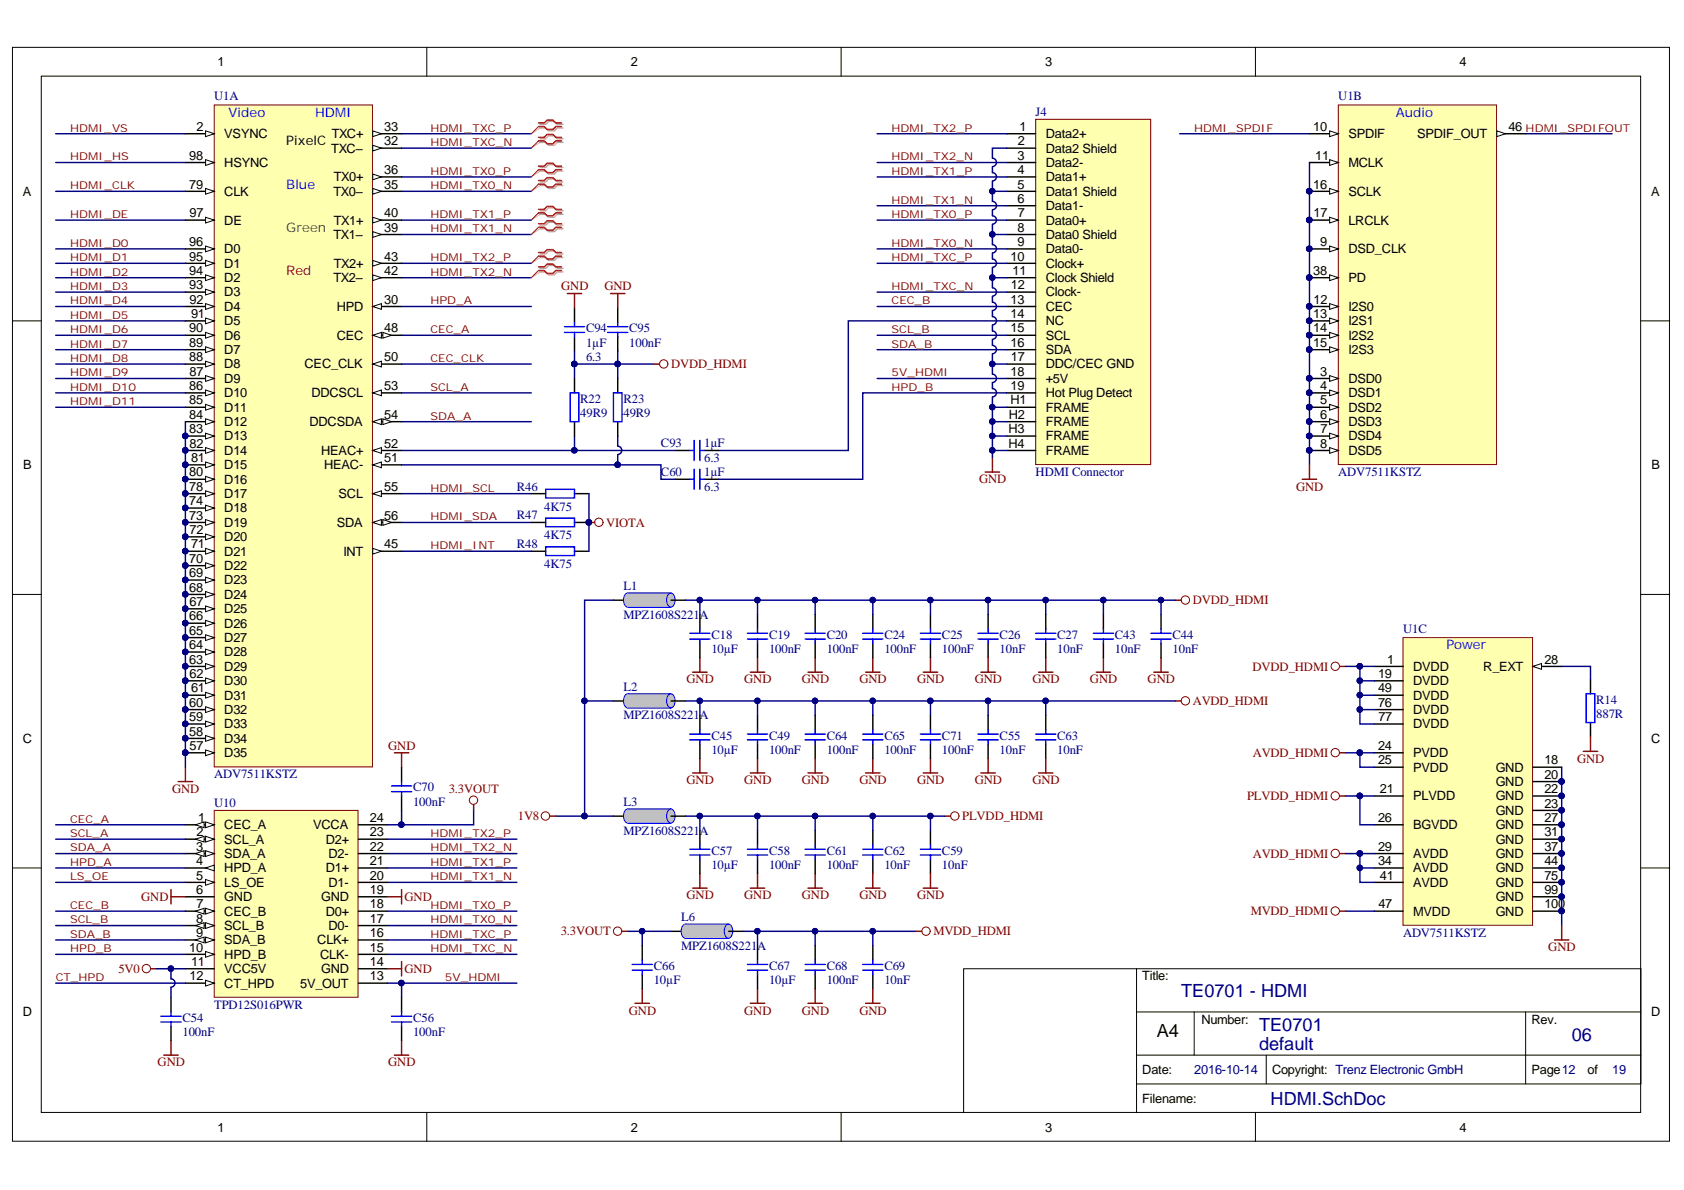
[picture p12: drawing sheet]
<svg xmlns="http://www.w3.org/2000/svg" width="297mm" height="210mm" viewBox="0 0 297 210" stroke-linecap="round" stroke-linejoin="round" font-family="sans-serif">
<defs><g id="words">
<g font-size="3.2" fill="#000080">
<text x="208.4" y="175.8">TE0701 - HDMI</text>
<text x="222.1" y="185.2">default</text>
<text x="222.1" y="181.9">TE0701</text>
<text x="277.2" y="183.7">06</text>
<text x="224.1" y="194.9">HDMI.SchDoc</text>
</g>
<text font-size="3.2" x="204" y="182.9">A4</text>
<g font-size="2.3">
<text x="38.3" y="11.7">1</text>
<text x="111.3" y="11.7">2</text>
<text x="184.4" y="11.7">3</text>
<text x="257.4" y="11.7">4</text>
<text x="34.7" y="23.1">2</text>
<text x="67.8" y="23.1">33</text>
<text x="179.8" y="23.1">1</text>
<text x="231.6" y="23.1">10</text>
<text x="266.1" y="23.1">46</text>
<text x="33.4" y="28.2">98</text>
<text x="39.6" y="24.4">VSYNC</text>
<text x="39.6" y="29.4">HSYNC</text>
<text x="50.5" y="25.7">PixelC</text>
<text x="58.4" y="26.9">TXC–</text>
<text x="58.5" y="24.4">TXC+</text>
<text x="67.8" y="25.6">32</text>
<text x="179.5" y="28.2">3</text>
<text x="179.6" y="25.6">2</text>
<text x="184.5" y="24.4">Data2+</text>
<text x="184.5" y="26.9">Data2 Shield</text>
<text x="184.5" y="29.4">Data2-</text>
<text x="232" y="28.2">11</text>
<text x="237.8" y="24.4">SPDIF</text>
<text x="237.8" y="29.4">MCLK</text>
<text x="250" y="24.4">SPDIF_OUT</text>
<text x="4" y="34.5">A</text>
<text x="33.4" y="33.3">79</text>
<text x="39.6" y="34.5">CLK</text>
<text x="58.8" y="34.5">TX0–</text>
<text x="58.9" y="32">TX0+</text>
<text x="67.8" y="33.3">35</text>
<text x="67.8" y="30.7">36</text>
<text x="179.5" y="30.7">4</text>
<text x="179.5" y="33.3">5</text>
<text x="179.5" y="35.8">6</text>
<text x="184.5" y="32">Data1+</text>
<text x="184.5" y="34.5">Data1 Shield</text>
<text x="231.6" y="33.3">16</text>
<text x="237.8" y="34.5">SCLK</text>
<text x="291.2" y="34.5">A</text>
<text x="33.4" y="38.3">97</text>
<text x="39.6" y="39.6">DE</text>
<text x="58.9" y="39.6">TX1+</text>
<text x="67.8" y="40.9">39</text>
<text x="67.8" y="38.3">40</text>
<text x="179.5" y="40.9">8</text>
<text x="179.6" y="38.3">7</text>
<text x="184.5" y="37.1">Data1-</text>
<text x="184.5" y="39.6">Data0+</text>
<text x="231.7" y="38.3">17</text>
<text x="237.8" y="39.6">LRCLK</text>
<text x="33.4" y="46">95</text>
<text x="33.4" y="43.4">96</text>
<text x="39.6" y="47.2">D1</text>
<text x="39.6" y="44.7">D0</text>
<text x="58.8" y="42.1">TX1–</text>
<text x="58.9" y="47.2">TX2+</text>
<text x="67.8" y="46">43</text>
<text x="178.3" y="46">10</text>
<text x="179.5" y="43.4">9</text>
<text x="184.5" y="42.1">Data0 Shield</text>
<text x="184.5" y="44.7">Data0-</text>
<text x="184.5" y="47.2">Clock+</text>
<text x="232.9" y="43.4">9</text>
<text x="237.8" y="44.7">DSD_CLK</text>
<text x="33.4" y="51">93</text>
<text x="33.4" y="48.5">94</text>
<text x="33.4" y="53.6">92</text>
<text x="39.6" y="52.3">D3</text>
<text x="39.6" y="49.8">D2</text>
<text x="58.8" y="49.8">TX2–</text>
<text x="67.8" y="53.6">30</text>
<text x="67.8" y="48.5">42</text>
<text x="178.3" y="53.6">13</text>
<text x="178.3" y="51">12</text>
<text x="178.6" y="48.5">11</text>
<text x="184.5" y="49.8">Clock Shield</text>
<text x="184.5" y="52.3">Clock-</text>
<text x="231.6" y="48.5">38</text>
<text x="231.7" y="53.6">12</text>
<text x="237.8" y="49.8">PD</text>
<text x="33.4" y="58.6">90</text>
<text x="33.7" y="56.1">91</text>
<text x="39.6" y="59.9">D6</text>
<text x="39.6" y="57.4">D5</text>
<text x="39.6" y="54.8">D4</text>
<text x="59.4" y="54.8">HPD</text>
<text x="59.4" y="59.9">CEC</text>
<text x="67.8" y="58.6">48</text>
<text x="178.3" y="56.1">14</text>
<text x="178.3" y="58.6">15</text>
<text x="184.5" y="54.8">CEC</text>
<text x="184.5" y="57.4">NC</text>
<text x="184.5" y="59.9">SCL</text>
<text x="231.6" y="56.1">13</text>
<text x="231.6" y="58.6">14</text>
<text x="237.8" y="54.8">I2S0</text>
<text x="237.8" y="57.4">I2S1</text>
<text x="237.8" y="59.9">I2S2</text>
<text x="33.4" y="63.7">88</text>
<text x="33.4" y="61.2">89</text>
<text x="39.6" y="65">D8</text>
<text x="39.6" y="62.5">D7</text>
<text x="53.7" y="65">CEC_CLK</text>
<text x="67.8" y="63.7">50</text>
<text x="178.3" y="61.2">16</text>
<text x="178.3" y="63.7">17</text>
<text x="184.5" y="62.5">SDA</text>
<text x="184.5" y="65">DDC/CEC GND</text>
<text x="231.6" y="61.2">15</text>
<text x="237.8" y="62.5">I2S3</text>
<text x="33.4" y="71.3">85</text>
<text x="33.4" y="68.8">86</text>
<text x="33.4" y="66.3">87</text>
<text x="39.6" y="70.1">D10</text>
<text x="39.6" y="67.5">D9</text>
<text x="54.9" y="70.1">DDCSCL</text>
<text x="67.8" y="68.8">53</text>
<text x="178.2" y="71.3">H1</text>
<text x="178.3" y="66.3">18</text>
<text x="178.3" y="68.8">19</text>
<text x="184.5" y="67.5">+5V</text>
<text x="184.5" y="70.1">Hot Plug Detect</text>
<text x="232.9" y="66.3">3</text>
<text x="232.9" y="68.8">4</text>
<text x="232.9" y="71.3">5</text>
<text x="237.8" y="67.5">DSD0</text>
<text x="237.8" y="70.1">DSD1</text>
<text x="33.4" y="76.4">83</text>
<text x="33.4" y="73.9">84</text>
<text x="39.6" y="77.7">D13</text>
<text x="39.6" y="75.2">D12</text>
<text x="39.6" y="72.6">D11</text>
<text x="54.6" y="75.2">DDCSDA</text>
<text x="67.8" y="73.9">54</text>
<text x="177.9" y="76.4">H3</text>
<text x="178" y="73.9">H2</text>
<text x="184.5" y="72.6">FRAME</text>
<text x="184.5" y="75.2">FRAME</text>
<text x="184.5" y="77.7">FRAME</text>
<text x="232.9" y="73.9">6</text>
<text x="232.9" y="76.4">7</text>
<text x="237.8" y="72.6">DSD2</text>
<text x="237.8" y="75.2">DSD3</text>
<text x="237.8" y="77.7">DSD4</text>
<text x="4.1" y="82.8">B</text>
<text x="33.4" y="79">82</text>
<text x="33.7" y="81.5">81</text>
<text x="39.6" y="82.8">D15</text>
<text x="39.6" y="80.2">D14</text>
<text x="56.6" y="80.2">HEAC+</text>
<text x="57.2" y="82.8">HEAC-</text>
<text x="67.8" y="81.5">51</text>
<text x="67.8" y="79">52</text>
<text x="177.9" y="79">H4</text>
<text x="184.5" y="80.2">FRAME</text>
<text x="232.9" y="79">8</text>
<text x="237.8" y="80.2">DSD5</text>
<text x="291.3" y="82.8">B</text>
<text x="33.4" y="89.1">74</text>
<text x="33.4" y="86.6">78</text>
<text x="33.4" y="84">80</text>
<text x="39.6" y="87.9">D17</text>
<text x="39.6" y="85.3">D16</text>
<text x="59.7" y="87.9">SCL</text>
<text x="67.8" y="86.6">55</text>
<text x="33.4" y="91.7">73</text>
<text x="33.4" y="94.2">72</text>
<text x="39.6" y="95.5">D20</text>
<text x="39.6" y="92.9">D19</text>
<text x="39.6" y="90.4">D18</text>
<text x="59.4" y="92.9">SDA</text>
<text x="67.8" y="91.7">56</text>
<text x="33.4" y="101.8">69</text>
<text x="33.4" y="99.3">70</text>
<text x="33.7" y="96.7">71</text>
<text x="39.6" y="100.5">D22</text>
<text x="39.6" y="98">D21</text>
<text x="60.6" y="98">INT</text>
<text x="67.8" y="96.7">45</text>
<text x="33.4" y="104.4">68</text>
<text x="33.4" y="106.9">67</text>
<text x="39.6" y="105.6">D24</text>
<text x="39.6" y="103.1">D23</text>
<text x="33.4" y="112">65</text>
<text x="33.4" y="109.4">66</text>
<text x="39.6" y="113.2">D27</text>
<text x="39.6" y="110.7">D26</text>
<text x="39.6" y="108.2">D25</text>
<text x="33.4" y="117.1">63</text>
<text x="33.4" y="114.5">64</text>
<text x="33.4" y="119.6">62</text>
<text x="39.6" y="118.3">D29</text>
<text x="39.6" y="115.8">D28</text>
<text x="243.1" y="119.6">19</text>
<text x="244.7" y="117.1">1</text>
<text x="249.3" y="118.3">DVDD</text>
<text x="261.6" y="118.3">R_EXT</text>
<text x="272.4" y="117.1">28</text>
<text x="33.4" y="124.7">60</text>
<text x="33.7" y="122.1">61</text>
<text x="39.6" y="125.9">D32</text>
<text x="39.6" y="123.4">D31</text>
<text x="39.6" y="120.9">D30</text>
<text x="243.1" y="122.1">49</text>
<text x="243.1" y="124.7">76</text>
<text x="249.3" y="120.9">DVDD</text>
<text x="249.3" y="123.4">DVDD</text>
<text x="249.3" y="125.9">DVDD</text>
<text x="4" y="131">C</text>
<text x="33.4" y="129.8">58</text>
<text x="33.4" y="127.2">59</text>
<text x="39.6" y="131">D34</text>
<text x="39.6" y="128.5">D33</text>
<text x="243.1" y="127.2">77</text>
<text x="249.3" y="128.5">DVDD</text>
<text x="291.2" y="131">C</text>
<text x="33.4" y="132.3">57</text>
<text x="39.6" y="133.6">D35</text>
<text x="243.1" y="132.3">24</text>
<text x="243.1" y="134.8">25</text>
<text x="249.3" y="133.6">PVDD</text>
<text x="249.3" y="136.1">PVDD</text>
<text x="263.8" y="136.1">GND</text>
<text x="272.4" y="134.8">18</text>
<text x="272.4" y="137.4">20</text>
<text x="243.4" y="139.9">21</text>
<text x="249.3" y="141.2">PLVDD</text>
<text x="263.8" y="138.6">GND</text>
<text x="263.8" y="141.2">GND</text>
<text x="263.8" y="143.7">GND</text>
<text x="272.4" y="139.9">22</text>
<text x="272.4" y="142.4">23</text>
<text x="34.7" y="147.5">2</text>
<text x="34.9" y="145">1</text>
<text x="39.6" y="146.3">CEC_A</text>
<text x="39.6" y="148.8">SCL_A</text>
<text x="55.3" y="146.3">VCCA</text>
<text x="57.5" y="148.8">D2+</text>
<text x="65.2" y="147.5">23</text>
<text x="65.2" y="145">24</text>
<text x="243.1" y="145">26</text>
<text x="249.3" y="146.3">BGVDD</text>
<text x="263.8" y="146.3">GND</text>
<text x="263.8" y="148.8">GND</text>
<text x="272.4" y="145">27</text>
<text x="272.4" y="147.5">31</text>
<text x="34.6" y="150.1">3</text>
<text x="34.6" y="152.6">4</text>
<text x="34.6" y="155.1">5</text>
<text x="39.6" y="151.3">SDA_A</text>
<text x="39.6" y="153.9">HPD_A</text>
<text x="57.5" y="153.9">D1+</text>
<text x="57.9" y="151.3">D2-</text>
<text x="65.2" y="155.1">20</text>
<text x="65.2" y="152.6">21</text>
<text x="65.2" y="150.1">22</text>
<text x="243.1" y="150.1">29</text>
<text x="243.1" y="152.6">34</text>
<text x="243.4" y="155.1">41</text>
<text x="249.3" y="151.3">AVDD</text>
<text x="249.3" y="153.9">AVDD</text>
<text x="263.8" y="151.3">GND</text>
<text x="263.8" y="153.9">GND</text>
<text x="272.4" y="150.1">37</text>
<text x="272.4" y="152.6">44</text>
<text x="272.4" y="155.1">75</text>
<text x="34.6" y="157.7">6</text>
<text x="34.7" y="160.2">7</text>
<text x="39.6" y="156.4">LS_OE</text>
<text x="39.6" y="159">GND</text>
<text x="39.6" y="161.5">CEC_B</text>
<text x="56.6" y="159">GND</text>
<text x="57.5" y="161.5">D0+</text>
<text x="57.9" y="156.4">D1-</text>
<text x="65.2" y="160.2">18</text>
<text x="65.2" y="157.7">19</text>
<text x="243.1" y="160.2">47</text>
<text x="249.3" y="156.4">AVDD</text>
<text x="249.3" y="161.5">MVDD</text>
<text x="263.8" y="156.4">GND</text>
<text x="263.8" y="159">GND</text>
<text x="263.8" y="161.5">GND</text>
<text x="272.4" y="157.7">99</text>
<text x="272.4" y="160.2">100</text>
<text x="33.4" y="167.8">10</text>
<text x="34.6" y="162.8">8</text>
<text x="34.6" y="165.3">9</text>
<text x="39.6" y="164">SCL_B</text>
<text x="39.6" y="166.6">SDA_B</text>
<text x="56" y="166.6">CLK+</text>
<text x="57.9" y="164">D0-</text>
<text x="65.2" y="167.8">15</text>
<text x="65.2" y="165.3">16</text>
<text x="65.2" y="162.8">17</text>
<text x="33.4" y="172.9">12</text>
<text x="33.7" y="170.4">11</text>
<text x="39.6" y="169.1">HPD_B</text>
<text x="39.6" y="171.7">VCC5V</text>
<text x="56.5" y="169.1">CLK-</text>
<text x="56.6" y="171.7">GND</text>
<text x="65.2" y="172.9">13</text>
<text x="65.2" y="170.4">14</text>
<text x="201.5" y="172.9">Title:</text>
<text x="4" y="179.3">D</text>
<text x="39.6" y="174.2">CT_HPD</text>
<text x="52.9" y="174.2">5V_OUT</text>
<text x="291.2" y="179.3">D</text>
<text x="211.9" y="180.5">Number:</text>
<text x="270.1" y="180.5">Rev.</text>
<text x="201.5" y="189.4">Date:</text>
<text x="224.4" y="189.4">Copyright: Trenz Electronic GmbH</text>
<text x="270.1" y="189.4">Page12</text>
<text x="280" y="189.4">of</text>
<text x="201.5" y="194.5">Filename:</text>
<text x="38.3" y="199.6">1</text>
<text x="111.3" y="199.6">2</text>
<text x="184.4" y="199.6">3</text>
<text x="257.4" y="199.6">4</text>
</g>
<g font-size="2.3" fill="#00f">
<text x="40.3" y="20.6">Video</text>
<text x="55.6" y="20.6">HDMI</text>
<text x="246.2" y="20.6">Audio</text>
<text x="50.5" y="33.3">Blue</text>
<text x="255.1" y="114.5">Power</text>
</g>
<text font-size="2.3" fill="#00bf00" x="50.5" y="40.9">Green</text>
<text font-size="2.3" fill="#f00" x="50.5" y="48.5">Red</text>
<g font-size="2.3" fill="#000080">
<text x="210.6" y="189.4">2016-10-14</text>
<text x="284.4" y="189.4">19</text>
</g>
<g font-size="2.2" fill="#000080">
<text x="37.8" y="17.7">U1A</text>
<text x="236.1" y="17.7">U1B</text>
<text x="182.7" y="20.5">J4</text>
<text x="103.4" y="58.6">C94</text>
<text x="111" y="58.6">C95</text>
<text x="103.4" y="63.7">6.3</text>
<text x="103.4" y="61.1">1µF</text>
<text x="111" y="61.1">100nF</text>
<text x="102.4" y="71">R22</text>
<text x="110" y="71">R23</text>
<text x="102.4" y="73.6">49R9</text>
<text x="110" y="73.6">49R9</text>
<text x="116.6" y="78.9">C93</text>
<text x="116.6" y="84">C60</text>
<text x="124.2" y="81.4">6.3</text>
<text x="124.2" y="78.9">1µF</text>
<text x="124.2" y="84">1µF</text>
<text x="182.7" y="84">HDMI Connector</text>
<text x="236.1" y="84">ADV7511KSTZ</text>
<text x="91.2" y="86.5">R46</text>
<text x="124.2" y="86.5">6.3</text>
<text x="91.2" y="91.6">R47</text>
<text x="96" y="90.1">4K75</text>
<text x="96" y="95.2">4K75</text>
<text x="91.2" y="96.7">R48</text>
<text x="96" y="100.2">4K75</text>
<text x="110" y="104">L1</text>
<text x="110" y="109.1">MPZ1608S221A</text>
<text x="125.5" y="112.7">C18</text>
<text x="135.7" y="112.7">C19</text>
<text x="145.8" y="112.7">C20</text>
<text x="156" y="112.7">C24</text>
<text x="166.2" y="112.7">C25</text>
<text x="176.3" y="112.7">C26</text>
<text x="186.5" y="112.7">C27</text>
<text x="196.7" y="112.7">C43</text>
<text x="206.8" y="112.7">C44</text>
<text x="247.5" y="111.7">U1C</text>
<text x="125.5" y="115.2">10µF</text>
<text x="135.7" y="115.2">100nF</text>
<text x="145.8" y="115.2">100nF</text>
<text x="156" y="115.2">100nF</text>
<text x="166.2" y="115.2">100nF</text>
<text x="176.3" y="115.2">10nF</text>
<text x="186.5" y="115.2">10nF</text>
<text x="196.7" y="115.2">10nF</text>
<text x="206.8" y="115.2">10nF</text>
<text x="110" y="121.8">L2</text>
<text x="281.6" y="124.1">R14</text>
<text x="110" y="126.9">MPZ1608S221A</text>
<text x="125.5" y="130.5">C45</text>
<text x="135.7" y="130.5">C49</text>
<text x="145.8" y="130.5">C64</text>
<text x="156" y="130.5">C65</text>
<text x="166.2" y="130.5">C71</text>
<text x="176.3" y="130.5">C55</text>
<text x="186.5" y="130.5">C63</text>
<text x="281.6" y="126.7">887R</text>
<text x="37.8" y="137.3">ADV7511KSTZ</text>
<text x="125.5" y="133">10µF</text>
<text x="135.7" y="133">100nF</text>
<text x="145.8" y="133">100nF</text>
<text x="156" y="133">100nF</text>
<text x="166.2" y="133">100nF</text>
<text x="176.3" y="133">10nF</text>
<text x="186.5" y="133">10nF</text>
<text x="37.8" y="142.4">U10</text>
<text x="72.9" y="139.6">C70</text>
<text x="72.9" y="142.1">100nF</text>
<text x="110" y="142.1">L3</text>
<text x="110" y="147.2">MPZ1608S221A</text>
<text x="125.5" y="150.8">C57</text>
<text x="125.5" y="153.3">10µF</text>
<text x="135.7" y="150.8">C58</text>
<text x="135.7" y="153.3">100nF</text>
<text x="145.8" y="150.8">C61</text>
<text x="145.8" y="153.3">100nF</text>
<text x="156" y="150.8">C62</text>
<text x="156" y="153.3">10nF</text>
<text x="166.2" y="150.8">C59</text>
<text x="166.2" y="153.3">10nF</text>
<text x="120.1" y="162.5">L6</text>
<text x="120.1" y="167.5">MPZ1608S221A</text>
<text x="247.5" y="165.3">ADV7511KSTZ</text>
<text x="115.3" y="171.1">C66</text>
<text x="115.3" y="173.6">10µF</text>
<text x="135.7" y="171.1">C67</text>
<text x="135.7" y="173.6">10µF</text>
<text x="145.8" y="171.1">C68</text>
<text x="145.8" y="173.6">100nF</text>
<text x="156" y="171.1">C69</text>
<text x="156" y="173.6">10nF</text>
<text x="37.8" y="177.9">TPD12S016PWR</text>
<text x="32.2" y="180.2">C54</text>
<text x="32.2" y="182.8">100nF</text>
<text x="72.9" y="180.2">C56</text>
<text x="72.9" y="182.8">100nF</text>
</g>
<g font-size="2.2" fill="#800000">
<text x="99" y="51.2">GND</text>
<text x="106.6" y="51.2">GND</text>
<text x="118.4" y="64.9">DVDD_HDMI</text>
<text x="172.7" y="85.3">GND</text>
<text x="228.6" y="86.5">GND</text>
<text x="106.9" y="92.9">VIOTA</text>
<text x="210.4" y="106.6">DVDD_HDMI</text>
<text x="220.9" y="118.3">DVDD_HDMI</text>
<text x="121.1" y="120.6">GND</text>
<text x="131.3" y="120.6">GND</text>
<text x="141.4" y="120.6">GND</text>
<text x="151.6" y="120.6">GND</text>
<text x="161.8" y="120.6">GND</text>
<text x="171.9" y="120.6">GND</text>
<text x="182.1" y="120.6">GND</text>
<text x="192.3" y="120.6">GND</text>
<text x="202.4" y="120.6">GND</text>
<text x="210.4" y="124.4">AVDD_HDMI</text>
<text x="68.5" y="132.2">GND</text>
<text x="221" y="133.5">AVDD_HDMI</text>
<text x="278.2" y="134.5">GND</text>
<text x="30.3" y="139.9">GND</text>
<text x="79.1" y="139.9">3.3VOUT</text>
<text x="121.1" y="138.3">GND</text>
<text x="131.3" y="138.3">GND</text>
<text x="141.4" y="138.3">GND</text>
<text x="151.6" y="138.3">GND</text>
<text x="161.8" y="138.3">GND</text>
<text x="171.9" y="138.3">GND</text>
<text x="182.1" y="138.3">GND</text>
<text x="220" y="141.1">PLVDD_HDMI</text>
<text x="91.3" y="144.7">1V8</text>
<text x="169.7" y="144.7">PLVDD_HDMI</text>
<text x="221" y="151.3">AVDD_HDMI</text>
<text x="24.9" y="158.9">GND</text>
<text x="71.3" y="158.9">GND</text>
<text x="121.1" y="158.6">GND</text>
<text x="131.3" y="158.6">GND</text>
<text x="141.4" y="158.6">GND</text>
<text x="151.6" y="158.6">GND</text>
<text x="161.8" y="158.6">GND</text>
<text x="220.6" y="161.4">MVDD_HDMI</text>
<text x="98.9" y="165">3.3VOUT</text>
<text x="164.6" y="165">MVDD_HDMI</text>
<text x="273.1" y="167.8">GND</text>
<text x="20.9" y="171.6">5V0</text>
<text x="71.3" y="171.6">GND</text>
<text x="110.9" y="179">GND</text>
<text x="131.3" y="179">GND</text>
<text x="141.4" y="179">GND</text>
<text x="151.6" y="179">GND</text>
<text x="27.8" y="188.1">GND</text>
<text x="68.5" y="188.1">GND</text>
</g>
<g font-size="1.9" fill="#800000">
<text x="12.4" y="23.2">HDMI_VS</text>
<text x="75.9" y="23.2">HDMI_TXC_P</text>
<text x="157.3" y="23.2">HDMI_TX2_P</text>
<text x="210.6" y="23.2">HDMI_SPDIF</text>
<text x="269.1" y="23.2">HDMI_SPDIFOUT</text>
<text x="12.4" y="28.3">HDMI_HS</text>
<text x="75.9" y="25.8">HDMI_TXC_N</text>
<text x="157.3" y="28.3">HDMI_TX2_N</text>
<text x="12.4" y="33.4">HDMI_CLK</text>
<text x="75.9" y="30.8">HDMI_TX0_P</text>
<text x="75.9" y="33.4">HDMI_TX0_N</text>
<text x="157.3" y="30.8">HDMI_TX1_P</text>
<text x="157.3" y="35.9">HDMI_TX1_N</text>
<text x="12.4" y="38.5">HDMI_DE</text>
<text x="75.9" y="38.5">HDMI_TX1_P</text>
<text x="75.9" y="41">HDMI_TX1_N</text>
<text x="157.3" y="38.5">HDMI_TX0_P</text>
<text x="12.4" y="43.5">HDMI_D0</text>
<text x="12.4" y="46.1">HDMI_D1</text>
<text x="75.9" y="46.1">HDMI_TX2_P</text>
<text x="157.3" y="46.1">HDMI_TXC_P</text>
<text x="157.3" y="43.5">HDMI_TX0_N</text>
<text x="12.4" y="48.6">HDMI_D2</text>
<text x="12.4" y="51.2">HDMI_D3</text>
<text x="12.4" y="53.7">HDMI_D4</text>
<text x="75.9" y="48.6">HDMI_TX2_N</text>
<text x="75.9" y="53.7">HPD_A</text>
<text x="157.3" y="51.2">HDMI_TXC_N</text>
<text x="157.3" y="53.7">CEC_B</text>
<text x="12.4" y="56.2">HDMI_D5</text>
<text x="12.4" y="58.8">HDMI_D6</text>
<text x="75.9" y="58.8">CEC_A</text>
<text x="157.3" y="58.8">SCL_B</text>
<text x="12.4" y="61.3">HDMI_D7</text>
<text x="12.4" y="63.8">HDMI_D8</text>
<text x="75.9" y="63.8">CEC_CLK</text>
<text x="157.3" y="61.3">SDA_B</text>
<text x="12.4" y="66.4">HDMI_D9</text>
<text x="12.4" y="68.9">HDMI_D10</text>
<text x="12.4" y="71.5">HDMI_D11</text>
<text x="75.9" y="68.9">SCL_A</text>
<text x="157.3" y="68.9">HPD_B</text>
<text x="157.3" y="66.4">5V_HDMI</text>
<text x="75.9" y="74">SDA_A</text>
<text x="75.9" y="86.7">HDMI_SCL</text>
<text x="75.9" y="91.8">HDMI_SDA</text>
<text x="75.9" y="96.9">HDMI_INT</text>
<text x="12.4" y="147.7">SCL_A</text>
<text x="12.4" y="145.1">CEC_A</text>
<text x="75.9" y="147.7">HDMI_TX2_P</text>
<text x="12.4" y="150.2">SDA_A</text>
<text x="12.4" y="152.7">HPD_A</text>
<text x="12.4" y="155.3">LS_OE</text>
<text x="75.9" y="152.7">HDMI_TX1_P</text>
<text x="75.9" y="155.3">HDMI_TX1_N</text>
<text x="75.9" y="150.2">HDMI_TX2_N</text>
<text x="12.4" y="160.3">CEC_B</text>
<text x="75.9" y="160.3">HDMI_TX0_P</text>
<text x="12.4" y="162.9">SCL_B</text>
<text x="12.4" y="165.4">SDA_B</text>
<text x="12.4" y="168">HPD_B</text>
<text x="75.9" y="165.4">HDMI_TXC_P</text>
<text x="75.9" y="168">HDMI_TXC_N</text>
<text x="75.9" y="162.9">HDMI_TX0_N</text>
<text x="9.8" y="173">CT_HPD</text>
<text x="78.5" y="173">5V_HDMI</text>
</g>
</g></defs>
<g fill="#fff" stroke="#000" stroke-width=".18">
<path d="M2.2 8.4h292.3v192.9h-292.3z"/>
<path d="M7.3 13.4h282.1v182.8h-282.1z"/>
</g>
<g fill="none" stroke="#000" stroke-width=".18">
<path d="M75.3 8.4v5M148.4 8.4v5M221.4 8.4v5M2.2 56.6h5.1M289.4 56.6h5.1M2.2 104.9h5.1M289.4 104.9h5.1M2.2 153.1h5.1M289.4 153.1h5.1M200.5 170.9h88.9v20.3h-88.9zM200.5 170.9h-30.5v25.4M200.5 178.5h88.9"/>
<path d="M210.6 178.5v7.6h-10.1M269.1 178.5v12.7M75.3 196.3v5.1M148.4 196.3v5.1M200.5 191.2v5.1M210.6 186.1h78.8M221.4 196.3v5.1M223.4 186.1v5.1"/>
</g>
<path d="M37.8 18.5h27.9v116.8h-27.9z" fill="#ffffb0" stroke="#800000" stroke-width=".18"/>
<path d="M32.7 23.6h5.1" fill="none" stroke="#000" stroke-width=".25"/>
<path d="M36.3 23.1l1.5 .5-1.5 .5z" fill="#fff"/>
<path d="M36.3 23.1l1.5 .5-1.5 .5z" fill="none" stroke="#000" stroke-width=".18"/>
<path d="M65.7 54.1h5.1" fill="none" stroke="#000" stroke-width=".25"/>
<path d="M65.7 54.1l1.6-.5v1z" fill="#fff"/>
<path d="M65.7 54.1l1.6-.5v1z" fill="none" stroke="#000" stroke-width=".18"/>
<path d="M65.7 26.1h5.1" fill="none" stroke="#000" stroke-width=".25"/>
<path d="M65.7 25.6l1.6 .5-1.6 .5z" fill="#fff"/>
<path d="M65.7 25.6l1.6 .5-1.6 .5z" fill="none" stroke="#000" stroke-width=".18"/>
<path d="M65.7 23.6h5.1" fill="none" stroke="#000" stroke-width=".25"/>
<path d="M65.7 23.1l1.6 .5-1.6 .5z" fill="#fff"/>
<path d="M65.7 23.1l1.6 .5-1.6 .5z" fill="none" stroke="#000" stroke-width=".18"/>
<path d="M65.7 33.7h5.1" fill="none" stroke="#000" stroke-width=".25"/>
<path d="M65.7 33.2l1.6 .5-1.6 .6z" fill="#fff"/>
<path d="M65.7 33.2l1.6 .5-1.6 .6z" fill="none" stroke="#000" stroke-width=".18"/>
<path d="M65.7 31.2h5.1" fill="none" stroke="#000" stroke-width=".25"/>
<path d="M65.7 30.7l1.6 .5-1.6 .5z" fill="#fff"/>
<path d="M65.7 30.7l1.6 .5-1.6 .5z" fill="none" stroke="#000" stroke-width=".18"/>
<path d="M65.7 41.4h5.1" fill="none" stroke="#000" stroke-width=".25"/>
<path d="M65.7 40.9l1.6 .5-1.6 .5z" fill="#fff"/>
<path d="M65.7 40.9l1.6 .5-1.6 .5z" fill="none" stroke="#000" stroke-width=".18"/>
<path d="M65.7 38.8h5.1" fill="none" stroke="#000" stroke-width=".25"/>
<path d="M65.7 38.3l1.6 .5-1.6 .5z" fill="#fff"/>
<path d="M65.7 38.3l1.6 .5-1.6 .5z" fill="none" stroke="#000" stroke-width=".18"/>
<path d="M65.7 49h5.1" fill="none" stroke="#000" stroke-width=".25"/>
<path d="M65.7 48.5l1.6 .5-1.6 .5z" fill="#fff"/>
<path d="M65.7 48.5l1.6 .5-1.6 .5z" fill="none" stroke="#000" stroke-width=".18"/>
<path d="M65.7 46.4h5.1" fill="none" stroke="#000" stroke-width=".25"/>
<path d="M65.7 45.9l1.6 .5-1.6 .6z" fill="#fff"/>
<path d="M65.7 45.9l1.6 .5-1.6 .6z" fill="none" stroke="#000" stroke-width=".18"/>
<path d="M65.7 97.2h5.1" fill="none" stroke="#000" stroke-width=".25"/>
<path d="M65.7 96.7l1.6 .5-1.6 .5z" fill="#fff"/>
<path d="M65.7 96.7l1.6 .5-1.6 .5z" fill="none" stroke="#000" stroke-width=".18"/>
<path d="M65.7 59.1h5.1" fill="none" stroke="#000" stroke-width=".25"/>
<path d="M65.7 59.1l1.6-.5v1z" fill="#fff"/>
<path d="M65.7 59.1l1.6-.5v1z" fill="none" stroke="#000" stroke-width=".18"/>
<path d="M67.5 58.6l1.6 .5-1.6 .5z" fill="#fff"/>
<path d="M67.5 58.6l1.6 .5-1.6 .5z" fill="none" stroke="#000" stroke-width=".18"/>
<path d="M65.7 64.2h5.1" fill="none" stroke="#000" stroke-width=".25"/>
<path d="M65.7 64.2l1.6-.5v1z" fill="#fff"/>
<path d="M65.7 64.2l1.6-.5v1z" fill="none" stroke="#000" stroke-width=".18"/>
<path d="M65.7 82h5.1" fill="none" stroke="#000" stroke-width=".25"/>
<path d="M65.7 82l1.6-.5v1z" fill="#fff"/>
<path d="M65.7 82l1.6-.5v1z" fill="none" stroke="#000" stroke-width=".18"/>
<path d="M65.7 79.5h5.1" fill="none" stroke="#000" stroke-width=".25"/>
<path d="M65.7 79.5l1.6-.6v1.1z" fill="#fff"/>
<path d="M65.7 79.5l1.6-.6v1.1z" fill="none" stroke="#000" stroke-width=".18"/>
<path d="M65.7 69.3h5.1" fill="none" stroke="#000" stroke-width=".25"/>
<path d="M65.7 69.3l1.6-.5v1z" fill="#fff"/>
<path d="M65.7 69.3l1.6-.5v1z" fill="none" stroke="#000" stroke-width=".18"/>
<path d="M65.7 74.4h5.1" fill="none" stroke="#000" stroke-width=".25"/>
<path d="M65.7 74.4l1.6-.5v1z" fill="#fff"/>
<path d="M65.7 74.4l1.6-.5v1z" fill="none" stroke="#000" stroke-width=".18"/>
<path d="M67.5 73.9l1.6 .5-1.6 .5z" fill="#fff"/>
<path d="M67.5 73.9l1.6 .5-1.6 .5z" fill="none" stroke="#000" stroke-width=".18"/>
<path d="M65.7 87.1h5.1" fill="none" stroke="#000" stroke-width=".25"/>
<path d="M65.7 87.1l1.6-.5v1z" fill="#fff"/>
<path d="M65.7 87.1l1.6-.5v1z" fill="none" stroke="#000" stroke-width=".18"/>
<path d="M65.7 92.2h5.1" fill="none" stroke="#000" stroke-width=".25"/>
<path d="M65.7 92.2l1.6-.6v1.1z" fill="#fff"/>
<path d="M65.7 92.2l1.6-.6v1.1z" fill="none" stroke="#000" stroke-width=".18"/>
<path d="M67.5 91.6l1.6 .6-1.6 .5z" fill="#fff"/>
<path d="M67.5 91.6l1.6 .6-1.6 .5z" fill="none" stroke="#000" stroke-width=".18"/>
<path d="M32.7 132.8h5.1" fill="none" stroke="#000" stroke-width=".25"/>
<path d="M36.3 132.3l1.5 .5-1.5 .5z" fill="#fff"/>
<path d="M36.3 132.3l1.5 .5-1.5 .5z" fill="none" stroke="#000" stroke-width=".18"/>
<circle cx="32.7" cy="132.8" r=".48" fill="#000080" stroke="#000080" stroke-width=".18"/>
<path d="M32.7 130.2h5.1" fill="none" stroke="#000" stroke-width=".25"/>
<path d="M36.3 129.7l1.5 .5-1.5 .6z" fill="#fff"/>
<path d="M36.3 129.7l1.5 .5-1.5 .6z" fill="none" stroke="#000" stroke-width=".18"/>
<circle cx="32.7" cy="130.2" r=".48" fill="#000080" stroke="#000080" stroke-width=".18"/>
<path d="M32.7 127.7h5.1" fill="none" stroke="#000" stroke-width=".25"/>
<path d="M36.3 127.2l1.5 .5-1.5 .5z" fill="#fff"/>
<path d="M36.3 127.2l1.5 .5-1.5 .5z" fill="none" stroke="#000" stroke-width=".18"/>
<circle cx="32.7" cy="127.7" r=".48" fill="#000080" stroke="#000080" stroke-width=".18"/>
<path d="M32.7 125.2h5.1" fill="none" stroke="#000" stroke-width=".25"/>
<path d="M36.3 124.7l1.5 .5-1.5 .5z" fill="#fff"/>
<path d="M36.3 124.7l1.5 .5-1.5 .5z" fill="none" stroke="#000" stroke-width=".18"/>
<circle cx="32.7" cy="125.1" r=".48" fill="#000080" stroke="#000080" stroke-width=".18"/>
<path d="M32.7 122.6h5.1" fill="none" stroke="#000" stroke-width=".25"/>
<path d="M36.3 122.1l1.5 .5-1.5 .5z" fill="#fff"/>
<path d="M36.3 122.1l1.5 .5-1.5 .5z" fill="none" stroke="#000" stroke-width=".18"/>
<circle cx="32.7" cy="122.6" r=".48" fill="#000080" stroke="#000080" stroke-width=".18"/>
<path d="M32.7 120.1h5.1" fill="none" stroke="#000" stroke-width=".25"/>
<path d="M36.3 119.6l1.5 .5-1.5 .5z" fill="#fff"/>
<path d="M36.3 119.6l1.5 .5-1.5 .5z" fill="none" stroke="#000" stroke-width=".18"/>
<circle cx="32.7" cy="120.1" r=".48" fill="#000080" stroke="#000080" stroke-width=".18"/>
<path d="M32.7 117.5h5.1" fill="none" stroke="#000" stroke-width=".25"/>
<path d="M36.3 117l1.5 .5-1.5 .6z" fill="#fff"/>
<path d="M36.3 117l1.5 .5-1.5 .6z" fill="none" stroke="#000" stroke-width=".18"/>
<circle cx="32.7" cy="117.5" r=".48" fill="#000080" stroke="#000080" stroke-width=".18"/>
<path d="M32.7 115h5.1" fill="none" stroke="#000" stroke-width=".25"/>
<path d="M36.3 114.5l1.5 .5-1.5 .5z" fill="#fff"/>
<path d="M36.3 114.5l1.5 .5-1.5 .5z" fill="none" stroke="#000" stroke-width=".18"/>
<circle cx="32.7" cy="115" r=".48" fill="#000080" stroke="#000080" stroke-width=".18"/>
<path d="M32.7 112.5h5.1" fill="none" stroke="#000" stroke-width=".25"/>
<path d="M36.3 112l1.5 .5-1.5 .5z" fill="#fff"/>
<path d="M36.3 112l1.5 .5-1.5 .5z" fill="none" stroke="#000" stroke-width=".18"/>
<circle cx="32.7" cy="112.4" r=".48" fill="#000080" stroke="#000080" stroke-width=".18"/>
<path d="M32.7 109.9h5.1" fill="none" stroke="#000" stroke-width=".25"/>
<path d="M36.3 109.4l1.5 .5-1.5 .5z" fill="#fff"/>
<path d="M36.3 109.4l1.5 .5-1.5 .5z" fill="none" stroke="#000" stroke-width=".18"/>
<circle cx="32.7" cy="109.9" r=".48" fill="#000080" stroke="#000080" stroke-width=".18"/>
<path d="M32.7 107.4h5.1" fill="none" stroke="#000" stroke-width=".25"/>
<path d="M36.3 106.9l1.5 .5-1.5 .5z" fill="#fff"/>
<path d="M36.3 106.9l1.5 .5-1.5 .5z" fill="none" stroke="#000" stroke-width=".18"/>
<circle cx="32.7" cy="107.4" r=".48" fill="#000080" stroke="#000080" stroke-width=".18"/>
<path d="M32.7 104.9h5.1" fill="none" stroke="#000" stroke-width=".25"/>
<path d="M36.3 104.3l1.5 .6-1.5 .5z" fill="#fff"/>
<path d="M36.3 104.3l1.5 .6-1.5 .5z" fill="none" stroke="#000" stroke-width=".18"/>
<circle cx="32.7" cy="104.8" r=".48" fill="#000080" stroke="#000080" stroke-width=".18"/>
<path d="M32.7 102.3h5.1" fill="none" stroke="#000" stroke-width=".25"/>
<path d="M36.3 101.8l1.5 .5-1.5 .5z" fill="#fff"/>
<path d="M36.3 101.8l1.5 .5-1.5 .5z" fill="none" stroke="#000" stroke-width=".18"/>
<circle cx="32.7" cy="102.3" r=".48" fill="#000080" stroke="#000080" stroke-width=".18"/>
<path d="M32.7 99.8h5.1" fill="none" stroke="#000" stroke-width=".25"/>
<path d="M36.3 99.3l1.5 .5-1.5 .5z" fill="#fff"/>
<path d="M36.3 99.3l1.5 .5-1.5 .5z" fill="none" stroke="#000" stroke-width=".18"/>
<circle cx="32.7" cy="99.7" r=".48" fill="#000080" stroke="#000080" stroke-width=".18"/>
<path d="M32.7 97.2h5.1" fill="none" stroke="#000" stroke-width=".25"/>
<path d="M36.3 96.7l1.5 .5-1.5 .5z" fill="#fff"/>
<path d="M36.3 96.7l1.5 .5-1.5 .5z" fill="none" stroke="#000" stroke-width=".18"/>
<circle cx="32.7" cy="97.2" r=".48" fill="#000080" stroke="#000080" stroke-width=".18"/>
<path d="M32.7 94.7h5.1" fill="none" stroke="#000" stroke-width=".25"/>
<path d="M36.3 94.2l1.5 .5-1.5 .5z" fill="#fff"/>
<path d="M36.3 94.2l1.5 .5-1.5 .5z" fill="none" stroke="#000" stroke-width=".18"/>
<circle cx="32.7" cy="94.7" r=".48" fill="#000080" stroke="#000080" stroke-width=".18"/>
<path d="M32.7 92.2h5.1" fill="none" stroke="#000" stroke-width=".25"/>
<path d="M36.3 91.6l1.5 .6-1.5 .5z" fill="#fff"/>
<path d="M36.3 91.6l1.5 .6-1.5 .5z" fill="none" stroke="#000" stroke-width=".18"/>
<circle cx="32.7" cy="92.1" r=".48" fill="#000080" stroke="#000080" stroke-width=".18"/>
<path d="M32.7 89.6h5.1" fill="none" stroke="#000" stroke-width=".25"/>
<path d="M36.3 89.1l1.5 .5-1.5 .5z" fill="#fff"/>
<path d="M36.3 89.1l1.5 .5-1.5 .5z" fill="none" stroke="#000" stroke-width=".18"/>
<circle cx="32.7" cy="89.6" r=".48" fill="#000080" stroke="#000080" stroke-width=".18"/>
<path d="M32.7 87.1h5.1" fill="none" stroke="#000" stroke-width=".25"/>
<path d="M36.3 86.6l1.5 .5-1.5 .5z" fill="#fff"/>
<path d="M36.3 86.6l1.5 .5-1.5 .5z" fill="none" stroke="#000" stroke-width=".18"/>
<circle cx="32.7" cy="87.1" r=".48" fill="#000080" stroke="#000080" stroke-width=".18"/>
<path d="M32.7 33.7h5.1" fill="none" stroke="#000" stroke-width=".25"/>
<path d="M36.3 33.2l1.5 .5-1.5 .6z" fill="#fff"/>
<path d="M36.3 33.2l1.5 .5-1.5 .6z" fill="none" stroke="#000" stroke-width=".18"/>
<path d="M32.7 84.5h5.1" fill="none" stroke="#000" stroke-width=".25"/>
<path d="M36.3 84l1.5 .5-1.5 .5z" fill="#fff"/>
<path d="M36.3 84l1.5 .5-1.5 .5z" fill="none" stroke="#000" stroke-width=".18"/>
<circle cx="32.7" cy="84.5" r=".48" fill="#000080" stroke="#000080" stroke-width=".18"/>
<path d="M32.7 82h5.1" fill="none" stroke="#000" stroke-width=".25"/>
<path d="M36.3 81.5l1.5 .5-1.5 .5z" fill="#fff"/>
<path d="M36.3 81.5l1.5 .5-1.5 .5z" fill="none" stroke="#000" stroke-width=".18"/>
<circle cx="32.7" cy="82" r=".48" fill="#000080" stroke="#000080" stroke-width=".18"/>
<path d="M32.7 79.5h5.1" fill="none" stroke="#000" stroke-width=".25"/>
<path d="M36.3 78.9l1.5 .6-1.5 .5z" fill="#fff"/>
<path d="M36.3 78.9l1.5 .6-1.5 .5z" fill="none" stroke="#000" stroke-width=".18"/>
<circle cx="32.7" cy="79.4" r=".48" fill="#000080" stroke="#000080" stroke-width=".18"/>
<path d="M32.7 76.9h5.1" fill="none" stroke="#000" stroke-width=".25"/>
<path d="M36.3 76.4l1.5 .5-1.5 .5z" fill="#fff"/>
<path d="M36.3 76.4l1.5 .5-1.5 .5z" fill="none" stroke="#000" stroke-width=".18"/>
<circle cx="32.7" cy="76.9" r=".48" fill="#000080" stroke="#000080" stroke-width=".18"/>
<path d="M32.7 74.4h5.1" fill="none" stroke="#000" stroke-width=".25"/>
<path d="M36.3 73.9l1.5 .5-1.5 .5z" fill="#fff"/>
<path d="M36.3 73.9l1.5 .5-1.5 .5z" fill="none" stroke="#000" stroke-width=".18"/>
<path d="M32.7 71.8h5.1" fill="none" stroke="#000" stroke-width=".25"/>
<path d="M36.3 71.3l1.5 .5-1.5 .5z" fill="#fff"/>
<path d="M36.3 71.3l1.5 .5-1.5 .5z" fill="none" stroke="#000" stroke-width=".18"/>
<path d="M32.7 69.3h5.1" fill="none" stroke="#000" stroke-width=".25"/>
<path d="M36.3 68.8l1.5 .5-1.5 .5z" fill="#fff"/>
<path d="M36.3 68.8l1.5 .5-1.5 .5z" fill="none" stroke="#000" stroke-width=".18"/>
<path d="M32.7 66.8h5.1" fill="none" stroke="#000" stroke-width=".25"/>
<path d="M36.3 66.3l1.5 .5-1.5 .5z" fill="#fff"/>
<path d="M36.3 66.3l1.5 .5-1.5 .5z" fill="none" stroke="#000" stroke-width=".18"/>
<path d="M32.7 64.2h5.1" fill="none" stroke="#000" stroke-width=".25"/>
<path d="M36.3 63.7l1.5 .5-1.5 .5z" fill="#fff"/>
<path d="M36.3 63.7l1.5 .5-1.5 .5z" fill="none" stroke="#000" stroke-width=".18"/>
<path d="M32.7 61.7h5.1" fill="none" stroke="#000" stroke-width=".25"/>
<path d="M36.3 61.2l1.5 .5-1.5 .5z" fill="#fff"/>
<path d="M36.3 61.2l1.5 .5-1.5 .5z" fill="none" stroke="#000" stroke-width=".18"/>
<path d="M32.7 59.1h5.1" fill="none" stroke="#000" stroke-width=".25"/>
<path d="M36.3 58.6l1.5 .5-1.5 .5z" fill="#fff"/>
<path d="M36.3 58.6l1.5 .5-1.5 .5z" fill="none" stroke="#000" stroke-width=".18"/>
<path d="M32.7 56.6h5.1" fill="none" stroke="#000" stroke-width=".25"/>
<path d="M36.3 56.1l1.5 .5-1.5 .5z" fill="#fff"/>
<path d="M36.3 56.1l1.5 .5-1.5 .5z" fill="none" stroke="#000" stroke-width=".18"/>
<path d="M32.7 54.1h5.1" fill="none" stroke="#000" stroke-width=".25"/>
<path d="M36.3 53.6l1.5 .5-1.5 .5z" fill="#fff"/>
<path d="M36.3 53.6l1.5 .5-1.5 .5z" fill="none" stroke="#000" stroke-width=".18"/>
<path d="M32.7 51.5h5.1" fill="none" stroke="#000" stroke-width=".25"/>
<path d="M36.3 51l1.5 .5-1.5 .5z" fill="#fff"/>
<path d="M36.3 51l1.5 .5-1.5 .5z" fill="none" stroke="#000" stroke-width=".18"/>
<path d="M32.7 49h5.1" fill="none" stroke="#000" stroke-width=".25"/>
<path d="M36.3 48.5l1.5 .5-1.5 .5z" fill="#fff"/>
<path d="M36.3 48.5l1.5 .5-1.5 .5z" fill="none" stroke="#000" stroke-width=".18"/>
<path d="M32.7 46.4h5.1" fill="none" stroke="#000" stroke-width=".25"/>
<path d="M36.3 45.9l1.5 .5-1.5 .6z" fill="#fff"/>
<path d="M36.3 45.9l1.5 .5-1.5 .6z" fill="none" stroke="#000" stroke-width=".18"/>
<path d="M32.7 43.9h5.1" fill="none" stroke="#000" stroke-width=".25"/>
<path d="M36.3 43.4l1.5 .5-1.5 .5z" fill="#fff"/>
<path d="M36.3 43.4l1.5 .5-1.5 .5z" fill="none" stroke="#000" stroke-width=".18"/>
<path d="M32.7 38.8h5.1" fill="none" stroke="#000" stroke-width=".25"/>
<path d="M36.3 38.3l1.5 .5-1.5 .5z" fill="#fff"/>
<path d="M36.3 38.3l1.5 .5-1.5 .5z" fill="none" stroke="#000" stroke-width=".18"/>
<path d="M32.7 28.7h5.1" fill="none" stroke="#000" stroke-width=".25"/>
<path d="M36.3 28.2l1.5 .5-1.5 .5z" fill="#fff"/>
<path d="M36.3 28.2l1.5 .5-1.5 .5z" fill="none" stroke="#000" stroke-width=".18"/>
<g fill="#000080" stroke="#000080" stroke-width=".18">
<circle cx="32.7" cy="132.8" r=".48"/>
<circle cx="32.7" cy="130.2" r=".48"/>
<circle cx="32.7" cy="127.7" r=".48"/>
<circle cx="32.7" cy="125.1" r=".48"/>
<circle cx="32.7" cy="122.6" r=".48"/>
<circle cx="32.7" cy="120.1" r=".48"/>
<circle cx="32.7" cy="117.5" r=".48"/>
<circle cx="32.7" cy="115" r=".48"/>
<circle cx="32.7" cy="112.4" r=".48"/>
<circle cx="32.7" cy="109.9" r=".48"/>
<circle cx="32.7" cy="107.4" r=".48"/>
<circle cx="32.7" cy="104.8" r=".48"/>
<circle cx="32.7" cy="102.3" r=".48"/>
<circle cx="32.7" cy="99.7" r=".48"/>
<circle cx="32.7" cy="97.2" r=".48"/>
<circle cx="32.7" cy="94.7" r=".48"/>
<circle cx="32.7" cy="92.1" r=".48"/>
<circle cx="32.7" cy="89.6" r=".48"/>
<circle cx="32.7" cy="87.1" r=".48"/>
<circle cx="32.7" cy="84.5" r=".48"/>
<circle cx="32.7" cy="82" r=".48"/>
<circle cx="32.7" cy="79.4" r=".48"/>
<circle cx="32.7" cy="76.9" r=".48"/>
</g>
<path d="M236.1 18.5h27.9v63.4h-27.9z" fill="#ffffb0" stroke="#800000" stroke-width=".18"/>
<path d="M231 66.8h5.1" fill="none" stroke="#000" stroke-width=".25"/>
<path d="M234.5 66.3l1.6 .5-1.6 .5z" fill="#fff"/>
<path d="M234.5 66.3l1.6 .5-1.6 .5z" fill="none" stroke="#000" stroke-width=".18"/>
<circle cx="230.9" cy="66.7" r=".49" fill="#000080" stroke="#000080" stroke-width=".18"/>
<path d="M231 69.3h5.1" fill="none" stroke="#000" stroke-width=".25"/>
<path d="M234.5 68.8l1.6 .5-1.6 .5z" fill="#fff"/>
<path d="M234.5 68.8l1.6 .5-1.6 .5z" fill="none" stroke="#000" stroke-width=".18"/>
<circle cx="230.9" cy="69.3" r=".49" fill="#000080" stroke="#000080" stroke-width=".18"/>
<path d="M231 71.8h5.1" fill="none" stroke="#000" stroke-width=".25"/>
<path d="M234.5 71.3l1.6 .5-1.6 .5z" fill="#fff"/>
<path d="M234.5 71.3l1.6 .5-1.6 .5z" fill="none" stroke="#000" stroke-width=".18"/>
<circle cx="230.9" cy="71.8" r=".49" fill="#000080" stroke="#000080" stroke-width=".18"/>
<path d="M231 74.4h5.1" fill="none" stroke="#000" stroke-width=".25"/>
<path d="M234.5 73.9l1.6 .5-1.6 .5z" fill="#fff"/>
<path d="M234.5 73.9l1.6 .5-1.6 .5z" fill="none" stroke="#000" stroke-width=".18"/>
<circle cx="230.9" cy="74.4" r=".49" fill="#000080" stroke="#000080" stroke-width=".18"/>
<path d="M231 76.9h5.1" fill="none" stroke="#000" stroke-width=".25"/>
<path d="M234.5 76.4l1.6 .5-1.6 .5z" fill="#fff"/>
<path d="M234.5 76.4l1.6 .5-1.6 .5z" fill="none" stroke="#000" stroke-width=".18"/>
<circle cx="230.9" cy="76.9" r=".49" fill="#000080" stroke="#000080" stroke-width=".18"/>
<path d="M231 79.5h5.1" fill="none" stroke="#000" stroke-width=".25"/>
<path d="M234.5 78.9l1.6 .6-1.6 .5z" fill="#fff"/>
<path d="M234.5 78.9l1.6 .6-1.6 .5z" fill="none" stroke="#000" stroke-width=".18"/>
<circle cx="230.9" cy="79.4" r=".49" fill="#000080" stroke="#000080" stroke-width=".18"/>
<path d="M231 43.9h5.1" fill="none" stroke="#000" stroke-width=".25"/>
<path d="M234.5 43.4l1.6 .5-1.6 .5z" fill="#fff"/>
<path d="M234.5 43.4l1.6 .5-1.6 .5z" fill="none" stroke="#000" stroke-width=".18"/>
<circle cx="230.9" cy="43.9" r=".49" fill="#000080" stroke="#000080" stroke-width=".18"/>
<path d="M231 23.6h5.1" fill="none" stroke="#000" stroke-width=".25"/>
<path d="M234.5 23.1l1.6 .5-1.6 .5z" fill="#fff"/>
<path d="M234.5 23.1l1.6 .5-1.6 .5z" fill="none" stroke="#000" stroke-width=".18"/>
<path d="M231 28.7h5.1" fill="none" stroke="#000" stroke-width=".25"/>
<path d="M234.5 28.2l1.6 .5-1.6 .5z" fill="#fff"/>
<path d="M234.5 28.2l1.6 .5-1.6 .5z" fill="none" stroke="#000" stroke-width=".18"/>
<path d="M231 54.1h5.1" fill="none" stroke="#000" stroke-width=".25"/>
<path d="M234.5 53.6l1.6 .5-1.6 .5z" fill="#fff"/>
<path d="M234.5 53.6l1.6 .5-1.6 .5z" fill="none" stroke="#000" stroke-width=".18"/>
<circle cx="230.9" cy="54" r=".49" fill="#000080" stroke="#000080" stroke-width=".18"/>
<path d="M231 56.6h5.1" fill="none" stroke="#000" stroke-width=".25"/>
<path d="M234.5 56.1l1.6 .5-1.6 .5z" fill="#fff"/>
<path d="M234.5 56.1l1.6 .5-1.6 .5z" fill="none" stroke="#000" stroke-width=".18"/>
<circle cx="230.9" cy="56.6" r=".49" fill="#000080" stroke="#000080" stroke-width=".18"/>
<path d="M231 59.1h5.1" fill="none" stroke="#000" stroke-width=".25"/>
<path d="M234.5 58.6l1.6 .5-1.6 .5z" fill="#fff"/>
<path d="M234.5 58.6l1.6 .5-1.6 .5z" fill="none" stroke="#000" stroke-width=".18"/>
<circle cx="230.9" cy="59.1" r=".49" fill="#000080" stroke="#000080" stroke-width=".18"/>
<path d="M231 61.7h5.1" fill="none" stroke="#000" stroke-width=".25"/>
<path d="M234.5 61.2l1.6 .5-1.6 .5z" fill="#fff"/>
<path d="M234.5 61.2l1.6 .5-1.6 .5z" fill="none" stroke="#000" stroke-width=".18"/>
<circle cx="230.9" cy="61.7" r=".49" fill="#000080" stroke="#000080" stroke-width=".18"/>
<path d="M231 33.7h5.1" fill="none" stroke="#000" stroke-width=".25"/>
<path d="M234.5 33.2l1.6 .5-1.6 .6z" fill="#fff"/>
<path d="M234.5 33.2l1.6 .5-1.6 .6z" fill="none" stroke="#000" stroke-width=".18"/>
<circle cx="230.9" cy="33.7" r=".49" fill="#000080" stroke="#000080" stroke-width=".18"/>
<path d="M231 38.8h5.1" fill="none" stroke="#000" stroke-width=".25"/>
<path d="M234.5 38.3l1.6 .5-1.6 .5z" fill="#fff"/>
<path d="M234.5 38.3l1.6 .5-1.6 .5z" fill="none" stroke="#000" stroke-width=".18"/>
<circle cx="230.9" cy="38.8" r=".49" fill="#000080" stroke="#000080" stroke-width=".18"/>
<path d="M231 49h5.1" fill="none" stroke="#000" stroke-width=".25"/>
<path d="M234.5 48.5l1.6 .5-1.6 .5z" fill="#fff"/>
<path d="M234.5 48.5l1.6 .5-1.6 .5z" fill="none" stroke="#000" stroke-width=".18"/>
<circle cx="230.9" cy="49" r=".49" fill="#000080" stroke="#000080" stroke-width=".18"/>
<path d="M264 23.6h5.1" fill="none" stroke="#000" stroke-width=".25"/>
<path d="M264 23.1l1.5 .5-1.5 .5z" fill="#fff"/>
<path d="M264 23.1l1.5 .5-1.5 .5z" fill="none" stroke="#000" stroke-width=".18"/>
<g fill="#000080" stroke="#000080" stroke-width=".18">
<circle cx="230.9" cy="66.7" r=".49"/>
<circle cx="230.9" cy="69.3" r=".49"/>
<circle cx="230.9" cy="71.8" r=".49"/>
<circle cx="230.9" cy="74.4" r=".49"/>
<circle cx="230.9" cy="76.9" r=".49"/>
<circle cx="230.9" cy="79.4" r=".49"/>
<circle cx="230.9" cy="43.9" r=".49"/>
<circle cx="230.9" cy="54" r=".49"/>
<circle cx="230.9" cy="56.6" r=".49"/>
<circle cx="230.9" cy="59.1" r=".49"/>
<circle cx="230.9" cy="61.7" r=".49"/>
<circle cx="230.9" cy="33.7" r=".49"/>
<circle cx="230.9" cy="38.8" r=".49"/>
<circle cx="230.9" cy="49" r=".49"/>
</g>
<path d="M247.5 112.5h22.8v50.7h-22.8z" fill="#ffffb0" stroke="#800000" stroke-width=".18"/>
<path d="M242.4 117.5h5.1M270.4 117.5h5.1M242.4 135.3h5.1M242.4 120.1h5.1M242.4 132.8h5.1M270.4 135.3h5.1M270.4 137.9h5.1M242.4 140.4h5.1M242.4 145.5h5.1M270.4 140.4h5.1M270.4 142.9h5.1M270.4 145.5h5.1" fill="none" stroke="#000" stroke-width=".25"/>
<g fill="#000080" stroke="#000080" stroke-width=".18">
<circle cx="275.4" cy="137.8" r=".48"/>
<circle cx="275.4" cy="140.4" r=".48"/>
<circle cx="275.4" cy="142.9" r=".48"/>
<circle cx="275.4" cy="145.5" r=".48"/>
</g>
<path d="M270.4 117.5l1.5-.5v1.1z" fill="#fff"/>
<path d="M270.4 117.5l1.5-.5v1.1z" fill="none" stroke="#000" stroke-width=".18"/>
<g fill="none" stroke="#000" stroke-width=".25">
<path d="M242.4 122.6h5.1M242.4 125.2h5.1M242.4 127.7h5.1M242.4 150.6h5.1M242.4 153.1h5.1M242.4 155.6h5.1M270.4 150.6h5.1M270.4 148h5.1M270.4 153.1h5.1M270.4 155.6h5.1M270.4 158.2h5.1M242.4 160.7h5.1"/>
<path d="M270.4 160.7h5.1"/>
</g>
<g fill="#000080" stroke="#000080" stroke-width=".18">
<circle cx="275.4" cy="148" r=".48"/>
<circle cx="275.4" cy="150.5" r=".48"/>
<circle cx="275.4" cy="153.1" r=".48"/>
<circle cx="275.4" cy="155.6" r=".48"/>
<circle cx="275.4" cy="158.2" r=".48"/>
<circle cx="275.4" cy="160.7" r=".48"/>
<circle cx="275.4" cy="137.8" r=".48"/>
<circle cx="275.4" cy="140.4" r=".48"/>
<circle cx="275.4" cy="142.9" r=".48"/>
<circle cx="275.4" cy="145.5" r=".48"/>
</g>
<path d="M182.7 21.1h20.3v60.8h-20.3z" fill="#ffffb0" stroke="#800000" stroke-width=".18"/>
<g fill="none" stroke="#000" stroke-width=".25">
<path d="M177.6 23.6h5.1M177.6 26.1h5.1M177.6 28.7h5.1M177.6 31.2h5.1M177.6 33.7h5.1M177.6 36.3h5.1M177.6 38.8h5.1M177.6 41.4h5.1M177.6 43.9h5.1M177.6 46.4h5.1M177.6 49h5.1M177.6 51.5h5.1"/>
<path d="M177.6 54.1h5.1M177.6 56.6h5.1M177.6 59.1h5.1M177.6 61.7h5.1M177.6 64.2h5.1M177.6 66.8h5.1M177.6 69.3h5.1M177.6 71.8h5.1M177.6 74.4h5.1M177.6 76.9h5.1M177.6 79.5h5.1"/>
</g>
<g fill="none" stroke="#000080" stroke-width=".25">
<path d="M9.8 23.6h22.9M9.8 33.7h22.9M9.8 38.8h22.9M9.8 28.7h22.9M70.8 23.6h22.9M70.8 26.1h22.9M70.8 31.2h22.9M70.8 33.7h22.9M70.8 38.8h22.9M154.7 23.6h22.9M154.7 31.2h22.9M154.7 38.8h22.9"/>
<path d="M154.7 28.7h22.9M154.7 36.3h22.9M208.1 23.6h22.9M269.1 23.6h15.3M9.8 46.4h22.9M9.8 49h22.9M9.8 43.9h22.9M9.8 51.5h22.9M9.8 54.1h22.9M9.8 56.6h22.9M9.8 59.1h22.9M70.8 41.4h22.9"/>
<path d="M70.8 46.4h22.9M70.8 49h22.9M70.8 54.1h22.9M70.8 59.1h22.9M154.7 46.4h22.9M154.7 43.9h22.9M154.7 51.5h22.9M9.8 61.7h22.9M9.8 64.2h22.9M9.8 66.8h22.9M9.8 69.3h22.9M9.8 71.8h22.9"/>
<path d="M70.8 64.2h22.9M70.8 69.3h22.9M70.8 74.4h22.9M70.8 82h38.2M70.8 87.1h22.9M70.8 92.2h22.9M70.8 97.2h22.9"/>
</g>
<circle cx="108.9" cy="82" r=".48" fill="#000080" stroke="#000080" stroke-width=".18"/>
<path d="M37.8 142.9h25.4v33h-25.4z" fill="#ffffb0" stroke="#800000" stroke-width=".18"/>
<path d="M32.7 145.5h5.1" fill="none" stroke="#000" stroke-width=".25"/>
<path d="M36.3 145l1.5 .5-1.5 .5z" fill="#fff"/>
<path d="M36.3 145l1.5 .5-1.5 .5z" fill="none" stroke="#000" stroke-width=".18"/>
<path d="M34.5 145.5l1.5-.5v1z" fill="#fff"/>
<path d="M34.5 145.5l1.5-.5v1z" fill="none" stroke="#000" stroke-width=".18"/>
<path d="M32.7 148h5.1" fill="none" stroke="#000" stroke-width=".25"/>
<path d="M36.3 147.5l1.5 .5-1.5 .5z" fill="#fff"/>
<path d="M36.3 147.5l1.5 .5-1.5 .5z" fill="none" stroke="#000" stroke-width=".18"/>
<path d="M34.5 148l1.5-.5v1z" fill="#fff"/>
<path d="M34.5 148l1.5-.5v1z" fill="none" stroke="#000" stroke-width=".18"/>
<path d="M32.7 150.6h5.1" fill="none" stroke="#000" stroke-width=".25"/>
<path d="M36.3 150.1l1.5 .5-1.5 .5z" fill="#fff"/>
<path d="M36.3 150.1l1.5 .5-1.5 .5z" fill="none" stroke="#000" stroke-width=".18"/>
<path d="M34.5 150.6l1.5-.5v1z" fill="#fff"/>
<path d="M34.5 150.6l1.5-.5v1z" fill="none" stroke="#000" stroke-width=".18"/>
<path d="M32.7 153.1h5.1" fill="none" stroke="#000" stroke-width=".25"/>
<path d="M36.3 153.1l1.5-.5v1z" fill="#fff"/>
<path d="M36.3 153.1l1.5-.5v1z" fill="none" stroke="#000" stroke-width=".18"/>
<path d="M32.7 155.6h5.1" fill="none" stroke="#000" stroke-width=".25"/>
<path d="M36.3 155.1l1.5 .5-1.5 .5z" fill="#fff"/>
<path d="M36.3 155.1l1.5 .5-1.5 .5z" fill="none" stroke="#000" stroke-width=".18"/>
<path d="M32.7 158.2h5.1M32.7 160.7h5.1" fill="none" stroke="#000" stroke-width=".25"/>
<path d="M36.3 160.2l1.5 .5-1.5 .5z" fill="#fff"/>
<path d="M36.3 160.2l1.5 .5-1.5 .5z" fill="none" stroke="#000" stroke-width=".18"/>
<path d="M34.5 160.7l1.5-.5v1z" fill="#fff"/>
<path d="M34.5 160.7l1.5-.5v1z" fill="none" stroke="#000" stroke-width=".18"/>
<path d="M32.7 163.3h5.1" fill="none" stroke="#000" stroke-width=".25"/>
<path d="M36.3 162.8l1.5 .5-1.5 .5z" fill="#fff"/>
<path d="M36.3 162.8l1.5 .5-1.5 .5z" fill="none" stroke="#000" stroke-width=".18"/>
<path d="M34.5 163.3l1.5-.5v1z" fill="#fff"/>
<path d="M34.5 163.3l1.5-.5v1z" fill="none" stroke="#000" stroke-width=".18"/>
<path d="M32.7 165.8h5.1" fill="none" stroke="#000" stroke-width=".25"/>
<path d="M36.3 165.3l1.5 .5-1.5 .5z" fill="#fff"/>
<path d="M36.3 165.3l1.5 .5-1.5 .5z" fill="none" stroke="#000" stroke-width=".18"/>
<path d="M34.5 165.8l1.5-.5v1z" fill="#fff"/>
<path d="M34.5 165.8l1.5-.5v1z" fill="none" stroke="#000" stroke-width=".18"/>
<path d="M32.7 168.3h5.1" fill="none" stroke="#000" stroke-width=".25"/>
<path d="M36.3 167.8l1.5 .5-1.5 .5z" fill="#fff"/>
<path d="M36.3 167.8l1.5 .5-1.5 .5z" fill="none" stroke="#000" stroke-width=".18"/>
<path d="M32.7 170.9h5.1M32.7 173.4h5.1" fill="none" stroke="#000" stroke-width=".25"/>
<path d="M36.3 172.9l1.5 .5-1.5 .5z" fill="#fff"/>
<path d="M36.3 172.9l1.5 .5-1.5 .5z" fill="none" stroke="#000" stroke-width=".18"/>
<g fill="none" stroke="#000" stroke-width=".25">
<path d="M108.2 105.9h2.5M63.2 158.2h5.1M63.2 155.6h5.1M63.2 153.1h5.1M63.2 150.6h5.1M63.2 148h5.1M63.2 145.5h5.1M63.2 173.4h5.1M63.2 170.9h5.1M63.2 168.3h5.1M63.2 165.8h5.1M63.2 163.3h5.1"/>
<path d="M63.2 160.7h5.1"/>
</g>
<g fill="none" stroke="#000080" stroke-width=".25">
<path d="M175.1 33.7h2.5M231 28.7v53.3M154.7 54.1h22.9M154.7 59.1h22.9M175.1 41.4h2.5M175.1 49h2.5M154.7 66.8h22.9M154.7 61.7h22.9M175.1 64.2h2.5M275.5 135.3v28M9.8 150.6h22.9M9.8 148h22.9"/>
<path d="M9.8 153.1h22.9M9.8 155.6h22.9M9.8 145.5h22.9M68.3 150.6h22.9M68.3 148h22.9M68.3 153.1h22.9M68.3 155.6h22.9M83.5 142.9v2.6h-15.2M9.8 165.8h22.9M9.8 160.7h22.9M9.8 163.3h22.9M9.8 168.3h22.9"/>
<path d="M9.8 173.4h22.9M68.3 173.4h22.9M68.3 165.8h22.9M68.3 160.7h22.9M68.3 163.3h22.9M68.3 168.3h22.9"/>
</g>
<g fill="none" stroke="#800000" stroke-width=".25">
<path d="M173.8 83.3h2.5M175.1 80.7v2.6M229.7 84.5h2.5M231 82v2.5M30.2 158.2h2.5M30.2 156.9v2.5M68.3 158.2h2.5M70.8 156.9v2.5M26.6 170.9h1M68.3 170.9h2.5M70.8 169.6v2.5M274.2 165.8h2.5"/>
<path d="M275.5 163.3v2.5"/>
</g>
<g fill="#000080" stroke="#000080" stroke-width=".18">
<circle cx="70.8" cy="173.4" r=".49"/>
<circle cx="70.8" cy="145.5" r=".49"/>
<circle cx="275.4" cy="137.8" r=".48"/>
<circle cx="275.4" cy="140.4" r=".48"/>
<circle cx="275.4" cy="142.9" r=".48"/>
<circle cx="275.4" cy="145.5" r=".48"/>
<circle cx="275.4" cy="148" r=".48"/>
<circle cx="275.4" cy="150.5" r=".48"/>
<circle cx="275.4" cy="153.1" r=".48"/>
<circle cx="275.4" cy="155.6" r=".48"/>
<circle cx="275.4" cy="158.2" r=".48"/>
<circle cx="275.4" cy="160.7" r=".48"/>
<circle cx="230.9" cy="33.7" r=".49"/>
<circle cx="230.9" cy="38.8" r=".49"/>
<circle cx="230.9" cy="43.9" r=".49"/>
<circle cx="230.9" cy="49" r=".49"/>
<circle cx="230.9" cy="54" r=".49"/>
<circle cx="230.9" cy="56.6" r=".49"/>
<circle cx="230.9" cy="59.1" r=".49"/>
<circle cx="230.9" cy="61.7" r=".49"/>
<circle cx="230.9" cy="66.7" r=".49"/>
<circle cx="230.9" cy="69.3" r=".49"/>
<circle cx="230.9" cy="71.8" r=".49"/>
<circle cx="230.9" cy="74.4" r=".49"/>
<circle cx="230.9" cy="76.9" r=".49"/>
<circle cx="230.9" cy="79.4" r=".49"/>
<circle cx="175" cy="33.7" r=".48"/>
<circle cx="175" cy="41.3" r=".48"/>
<circle cx="175" cy="49" r=".48"/>
<circle cx="175" cy="64.2" r=".48"/>
</g>
<g fill="none" stroke="#d0a3a3" stroke-width=".25">
<path d="M95.2 21.9h1.1l.5-.5h1l.5 .5h1M95.2 22.6h1.1l.5 .5h1l.5-.5h1M95.2 24.5h1.1l.5-.5h1l.5 .5h1M95.2 25.1h1.1l.5 .5h1l.5-.5h1M95.2 29.6h1.1l.5-.6h1l.5 .6h1M95.2 30.2h1.1l.5 .5h1l.5-.5h1M95.2 32.1h1.1l.5-.5h1l.5 .5h1M95.2 32.7h1.1l.5 .5h1l.5-.5h1M95.2 37.2h1.1l.5-.5h1l.5 .5h1M95.2 37.8h1.1l.5 .5h1l.5-.5h1M95.2 39.7h1.1l.5-.5h1l.5 .5h1M95.2 40.3h1.1l.5 .6h1l.5-.6h1"/>
<path d="M95.2 44.8h1.1l.5-.5h1l.5 .5h1M95.2 45.4h1.1l.5 .5h1l.5-.5h1M95.2 47.3h1.1l.5-.5h1l.5 .5h1M95.2 48h1.1l.5 .5h1l.5-.5h1"/>
</g>
<path d="M95.2 22.6l-1.5 1M95.2 25.1l-1.5 1M95.2 30.2l-1.5 1M95.2 32.7l-1.5 1M95.2 37.8l-1.5 1M95.2 40.3l-1.5 1.1M95.2 45.4l-1.5 1M95.2 48l-1.5 1" fill="none" stroke="#d0a3a3" stroke-width=".18"/>
<g fill="none" stroke="#f00" stroke-width=".25">
<path d="M95 21.7h1l.5-.5h1l.5 .5h1M95 22.3h1l.5 .5h1l.5-.5h1M95 24.2h1l.5-.5h1l.5 .5h1M95 24.9h1l.5 .5h1l.5-.5h1M95 29.3h1l.5-.5h1l.5 .5h1M95 29.9h1l.5 .5h1l.5-.5h1M95 31.8h1l.5-.5h1l.5 .5h1M95 32.5h1l.5 .5h1l.5-.5h1M95 36.9h1l.5-.5h1l.5 .5h1M95 37.6h1l.5 .5h1l.5-.5h1M95 39.5h1l.5-.5h1l.5 .5h1M95 40.1h1l.5 .5h1l.5-.5h1"/>
<path d="M95 44.5h1l.5-.5h1l.5 .5h1M95 45.2h1l.5 .5h1l.5-.5h1M95 47.1h1l.5-.5h1l.5 .5h1M95 47.7h1l.5 .5h1l.5-.5h1"/>
</g>
<path d="M95 22.3l-1.3 1.3M95 24.9l-1.3 1.2M95 29.9l-1.3 1.3M95 32.5l-1.3 1.2M95 37.6l-1.3 1.2M95 40.1l-1.3 1.3M95 45.2l-1.3 1.2M95 47.7l-1.3 1.3" fill="none" stroke="#f00" stroke-width=".18"/>
<circle cx="25.8" cy="170.9" r=".74" fill="none" stroke="#800000" stroke-width=".18"/>
<path d="M110.4 104.7l.3-.1a1.42 1.42 0 0 1 0 2.5 1.46 1.46 0 0 1-.3-2.4z" fill="#c0c0c0" stroke="#00f" stroke-width=".18"/>
<path d="M110.7 104.6h7.6v2.5h-7.6z" fill="#c0c0c0" stroke="#c0c0c0" stroke-width=".18"/>
<path d="M118 104.7l.3-.1a1.41 1.41 0 0 1 0 2.5 1.45 1.45 0 0 1-.3-2.4z" fill="#c0c0c0" stroke="#00f" stroke-width=".18"/>
<path d="M118.4 105.9h2.5M133.6 108.4v2.5M133.6 113.5v2.5M143.8 108.4v2.5M143.8 113.5v2.5M154 108.4v2.5M154 113.5v2.5M108.2 123.6h2.5" fill="none" stroke="#000" stroke-width=".25"/>
<path d="M110.7 107.1h7.7M110.7 104.6h7.7" fill="none" stroke="#00f" stroke-width=".18"/>
<path d="M123.5 105.9v2.5M133.6 105.9v2.5M143.8 105.9v2.5M154 105.9v2.5M239.9 125.2h2.5M239.9 122.6h2.5M239.9 120.1h2.5M239.9 153.1h2.5M239.9 140.4h2.5M237.3 160.7h5.1" fill="none" stroke="#000080" stroke-width=".25"/>
<g fill="#000080" stroke="#000080" stroke-width=".18">
<circle cx="239.8" cy="125.1" r=".48"/>
<circle cx="239.8" cy="122.6" r=".48"/>
<circle cx="239.8" cy="120.1" r=".48"/>
<circle cx="239.8" cy="153.1" r=".48"/>
<circle cx="239.8" cy="140.4" r=".48"/>
<circle cx="153.9" cy="105.8" r=".48"/>
<circle cx="143.8" cy="105.8" r=".48"/>
<circle cx="133.6" cy="105.8" r=".48"/>
<circle cx="123.4" cy="105.8" r=".48"/>
</g>
<path d="M122.2 118.6h2.5M123.5 116v2.6M132.3 118.6h2.6M133.6 116v2.6M142.5 118.6h2.6M143.8 116v2.6M152.7 118.6h2.5M154 116v2.6" fill="none" stroke="#800000" stroke-width=".25"/>
<path d="M131.8 112.7h3.6M131.8 111.7h3.6M133.6 110.9v.8M133.6 112.7v.8M142 112.7h3.6M142 111.7h3.6M143.8 110.9v.8M143.8 112.7v.8M152.2 112.7h3.5M152.2 111.7h3.5M154 110.9v.8M154 112.7v.8" fill="none" stroke="#00f" stroke-width=".25"/>
<path d="M110.4 122.5l.3-.1a1.42 1.42 0 0 1 0 2.5 1.46 1.46 0 0 1-.3-2.4z" fill="#c0c0c0" stroke="#00f" stroke-width=".18"/>
<path d="M110.7 122.4h7.6v2.5h-7.6z" fill="#c0c0c0" stroke="#c0c0c0" stroke-width=".18"/>
<path d="M118 122.5l.3-.1a1.41 1.41 0 0 1 0 2.5 1.45 1.45 0 0 1-.3-2.4z" fill="#c0c0c0" stroke="#00f" stroke-width=".18"/>
<path d="M118.4 123.6h2.5M133.6 126.2v2.5M133.6 131.3v2.5M108.2 144h2.5" fill="none" stroke="#000" stroke-width=".25"/>
<path d="M110.7 124.9h7.7M110.7 122.4h7.7" fill="none" stroke="#00f" stroke-width=".18"/>
<path d="M122.2 136.3h2.5M123.5 133.8v2.5M132.3 136.3h2.6M133.6 133.8v2.5" fill="none" stroke="#800000" stroke-width=".25"/>
<path d="M131.8 130.5h3.6M131.8 129.5h3.6M133.6 128.7v.8M133.6 130.5v.8" fill="none" stroke="#00f" stroke-width=".25"/>
<path d="M123.5 123.6v2.6M133.6 123.6v2.6" fill="none" stroke="#000080" stroke-width=".25"/>
<g fill="#000080" stroke="#000080" stroke-width=".18">
<circle cx="133.6" cy="123.6" r=".48"/>
<circle cx="123.4" cy="123.6" r=".48"/>
</g>
<path d="M110.4 142.8l.3-.1a1.42 1.42 0 0 1 0 2.5 1.46 1.46 0 0 1-.3-2.4z" fill="#c0c0c0" stroke="#00f" stroke-width=".18"/>
<path d="M110.7 142.7h7.6v2.5h-7.6z" fill="#c0c0c0" stroke="#c0c0c0" stroke-width=".18"/>
<path d="M118 142.8l.3-.1a1.41 1.41 0 0 1 0 2.5 1.45 1.45 0 0 1-.3-2.4z" fill="#c0c0c0" stroke="#00f" stroke-width=".18"/>
<path d="M143.8 126.2v2.5M143.8 131.3v2.5M118.4 144h2.5M133.6 146.5v2.5M133.6 151.6v2.5M143.8 146.5v2.5M143.8 151.6v2.5M118.4 164.3h2.5" fill="none" stroke="#000" stroke-width=".25"/>
<path d="M110.7 145.2h7.7M110.7 142.7h7.7" fill="none" stroke="#00f" stroke-width=".18"/>
<g fill="none" stroke="#800000" stroke-width=".25">
<path d="M207.3 105.9h1.1M236.3 117.5h1M152.7 136.3h2.5M154 133.8v2.5M207.3 123.6h1.1M122.2 156.7h2.5M123.5 154.1v2.6M132.3 156.7h2.6M133.6 154.1v2.6M142.5 156.7h2.6M143.8 154.1v2.6M166.7 144h1"/>
<path d="M236.3 140.4h1M236.3 150.6h1M236.3 160.7h1"/>
</g>
<path d="M142 130.5h3.6M142 129.5h3.6M143.8 128.7v.8M143.8 130.5v.8M131.8 150.8h3.6M131.8 149.8h3.6M133.6 149v.8M133.6 150.8v.8M142 150.8h3.6M142 149.8h3.6M143.8 149v.8M143.8 150.8v.8" fill="none" stroke="#00f" stroke-width=".25"/>
<path d="M237.3 117.5h2.6M103.1 123.6h5.1M154 123.6v2.6M237.3 132.8h2.6M123.5 144v2.5M133.6 144v2.5M143.8 144v2.5M237.3 150.6h2.6" fill="none" stroke="#000080" stroke-width=".25"/>
<g fill="#000080" stroke="#000080" stroke-width=".18">
<circle cx="133.6" cy="143.9" r=".48"/>
<circle cx="123.4" cy="143.9" r=".48"/>
<circle cx="239.8" cy="117.5" r=".48"/>
<circle cx="239.8" cy="132.8" r=".48"/>
<circle cx="239.8" cy="150.5" r=".48"/>
<circle cx="103.1" cy="123.6" r=".48"/>
<circle cx="143.8" cy="143.9" r=".48"/>
<circle cx="153.9" cy="123.6" r=".48"/>
</g>
<g fill="none" stroke="#800000" stroke-width=".18">
<circle cx="209.1" cy="105.8" r=".74"/>
<circle cx="235.5" cy="117.5" r=".74"/>
<circle cx="209.1" cy="123.6" r=".74"/>
<circle cx="168.4" cy="143.9" r=".74"/>
<circle cx="235.5" cy="140.4" r=".74"/>
<circle cx="235.5" cy="150.5" r=".74"/>
<circle cx="235.5" cy="160.7" r=".74"/>
</g>
<path d="M120.6 163.1l.3-.1a1.42 1.42 0 0 1 0 2.5 1.46 1.46 0 0 1-.3-2.4z" fill="#c0c0c0" stroke="#00f" stroke-width=".18"/>
<path d="M120.9 163h7.6v2.5h-7.6z" fill="#c0c0c0" stroke="#c0c0c0" stroke-width=".18"/>
<path d="M128.2 163.1l.3-.1a1.41 1.41 0 0 1 0 2.5 1.45 1.45 0 0 1-.3-2.4z" fill="#c0c0c0" stroke="#00f" stroke-width=".18"/>
<g fill="none" stroke="#000" stroke-width=".25">
<path d="M101.3 54.3v2.6M101.3 59.4v2.5M109 54.3v2.6M109 59.4v2.5M101.3 66.8v2.5M101.3 74.4v2.5M109 66.8v2.5M109 74.4v2.5M119.1 79.5h2.6M124.2 79.5h2.6M93.7 87.1h2.6M93.7 92.2h2.6"/>
<path d="M93.7 97.2h2.6M101.3 87.1h2.6M101.3 92.2h2.6M101.3 97.2h2.6M119.1 84.5h2.6M124.2 84.5h2.6M123.5 108.4v2.5M123.5 113.5v2.5M164.1 108.4v2.5M164.1 113.5v2.5M174.3 108.4v2.5M174.3 113.5v2.5"/>
<path d="M184.5 108.4v2.5M184.5 113.5v2.5M194.6 108.4v2.5M194.6 113.5v2.5M204.8 108.4v2.5M204.8 113.5v2.5M280.5 119.8v2.6M70.8 135.3v2.6M123.5 126.2v2.5M123.5 131.3v2.5M154 126.2v2.5M154 131.3v2.5"/>
<path d="M164.1 126.2v2.5M164.1 131.3v2.5M174.3 126.2v2.5M174.3 131.3v2.5M184.5 126.2v2.5M184.5 131.3v2.5M280.5 127.5v2.5M70.8 140.4v2.5M123.5 146.5v2.5M123.5 151.6v2.5M154 146.5v2.5M154 151.6v2.5"/>
<path d="M164.1 146.5v2.5M164.1 151.6v2.5M30.2 176v2.5M70.8 176v2.5M113.3 166.8v2.6M113.3 171.9v2.5M128.5 164.3h2.6M133.6 166.8v2.6M133.6 171.9v2.5M143.8 166.8v2.6M143.8 171.9v2.5M154 166.8v2.6"/>
<path d="M154 171.9v2.5M30.2 181v2.6M70.8 181v2.6"/>
</g>
<path d="M120.9 165.5h7.6M120.9 163h7.6" fill="none" stroke="#00f" stroke-width=".18"/>
<g fill="none" stroke="#800000" stroke-width=".25">
<path d="M100.1 51.8h2.5M101.3 51.8v2.5M107.7 51.8h2.5M109 51.8v2.5M115.3 64.2h1M103.9 92.2h1M162.9 118.6h2.5M164.1 116v2.6M173 118.6h2.6M174.3 116v2.6M183.2 118.6h2.5M184.5 116v2.6"/>
<path d="M193.4 118.6h2.5M194.6 116v2.6M203.5 118.6h2.6M204.8 116v2.6M31.4 137.9h2.6M32.7 135.3v2.6M69.6 132.8h2.5M70.8 132.8v2.5M142.5 136.3h2.6M143.8 133.8v2.5M162.9 136.3h2.5M164.1 133.8v2.5"/>
<path d="M173 136.3h2.6M174.3 133.8v2.5M183.2 136.3h2.5M184.5 133.8v2.5M236.3 132.8h1M279.3 132.5h2.5M280.5 130v2.5M83.5 141.9v1M97 144h1M152.7 156.7h2.5M154 154.1v2.6M162.9 156.7h2.5"/>
<path d="M164.1 154.1v2.6M109.7 164.3h1M112 177h2.6M113.3 174.4v2.6M132.3 177h2.6M133.6 174.4v2.6M142.5 177h2.6M143.8 174.4v2.6M152.7 177h2.5M154 174.4v2.6M161.6 164.3h1M28.9 186.1h2.5"/>
<path d="M30.2 183.6v2.5M69.6 186.1h2.5M70.8 183.6v2.5"/>
</g>
<g fill="none" stroke="#00f" stroke-width=".25">
<path d="M99.6 57.6h3.5M99.6 58.6h3.5M101.3 56.9v.7M101.3 58.6v.8M107.2 57.6h3.5M107.2 58.6h3.5M109 56.9v.7M109 58.6v.8M100.6 69.3h1.5v5.1h-1.5zM108.2 69.3h1.5v5.1h-1.5zM121.7 79.5h.7M122.4 77.7v3.5"/>
<path d="M123.5 77.7v3.5M123.5 79.5h.7M96.3 86.3h5v1.5h-5zM96.3 91.4h5v1.5h-5zM96.3 96.5h5v1.5h-5zM121.7 84.5h.7M122.4 82.8v3.5M123.5 82.8v3.5M123.5 84.5h.7M121.7 112.7h3.5M121.7 111.7h3.5M123.5 110.9v.8"/>
<path d="M123.5 112.7v.8M162.3 112.7h3.6M162.3 111.7h3.6M164.1 110.9v.8M164.1 112.7v.8M172.5 112.7h3.6M172.5 111.7h3.6M174.3 110.9v.8M174.3 112.7v.8M182.7 112.7h3.5M182.7 111.7h3.5M184.5 110.9v.8"/>
<path d="M184.5 112.7v.8M192.8 112.7h3.6M192.8 111.7h3.6M194.6 110.9v.8M194.6 112.7v.8M203 112.7h3.6M203 111.7h3.6M204.8 110.9v.8M204.8 112.7v.8M69.1 138.6h3.5M69.1 139.6h3.5M70.8 137.9v.7"/>
<path d="M70.8 139.6v.8M121.7 130.5h3.5M121.7 129.5h3.5M123.5 128.7v.8M123.5 130.5v.8M152.2 130.5h3.5M152.2 129.5h3.5M154 128.7v.8M154 130.5v.8M162.3 130.5h3.6M162.3 129.5h3.6M164.1 128.7v.8"/>
<path d="M164.1 130.5v.8M172.5 130.5h3.6M172.5 129.5h3.6M174.3 128.7v.8M174.3 130.5v.8M182.7 130.5h3.5M182.7 129.5h3.5M184.5 128.7v.8M184.5 130.5v.8M279.8 122.4h1.5v5.1h-1.5zM121.7 150.8h3.5M121.7 149.8h3.5"/>
<path d="M123.5 149v.8M123.5 150.8v.8M152.2 150.8h3.5M152.2 149.8h3.5M154 149v.8M154 150.8v.8M162.3 150.8h3.6M162.3 149.8h3.6M164.1 149v.8M164.1 150.8v.8M28.4 179.3h3.5M30.2 178.5v.8"/>
<path d="M69.1 179.3h3.5M70.8 178.5v.8M111.5 171.1h3.6M111.5 170.1h3.6M113.3 169.4v.7M113.3 171.1v.8M131.8 171.1h3.6M131.8 170.1h3.6M133.6 169.4v.7M133.6 171.1v.8M142 171.1h3.6M142 170.1h3.6"/>
<path d="M143.8 169.4v.7M143.8 171.1v.8M152.2 171.1h3.5M152.2 170.1h3.5M154 169.4v.7M154 171.1v.8M28.4 180.3h3.5M30.2 180.3v.7M69.1 180.3h3.5M70.8 180.3v.7"/>
</g>
<g fill="none" stroke="#000080" stroke-width=".25">
<path d="M175.1 29.4v1a.74 .74 0 0 1 .7 .8 .74 .74 0 0 1-.7 .7M175.1 32v3.5a.74 .74 0 0 1 .7 .8 .74 .74 0 0 1-.7 .7M175.1 37v1.1a.74 .74 0 0 1 .7 .7 .74 .74 0 0 1-.7 .7M175.1 39.6v3.5a.74 .74 0 0 1 .7 .8 .74 .74 0 0 1-.7 .7M177.6 26.1h-2.5v1.8a.74 .74 0 0 1 .7 .7 .74 .74 0 0 1-.7 .8M175.1 44.7v1a.74 .74 0 0 1 .7 .7 .74 .74 0 0 1-.7 .8M175.1 47.2v3.6a.74 .74 0 0 1 .7 .7 .74 .74 0 0 1-.7 .7M175.1 52.3v1a.74 .74 0 0 1 .7 .7 .74 .74 0 0 1-.7 .8M175.1 54.8v1a.74 .74 0 0 1 .7 .8 .74 .74 0 0 1-.7 .7M175.1 57.4v1a.74 .74 0 0 1 .7 .7 .74 .74 0 0 1-.7 .8M175.1 59.9v1a.74 .74 0 0 1 .7 .8 .74 .74 0 0 1-.7 .7M177.6 56.6h-28v22.9h-22.8"/>
<path d="M32.7 74.4v60.9M70.8 79.5h48.3M101.3 64.2h14M101.3 61.9v4.9M101.3 76.9v2.6M109 76.9v1.8a.74 .74 0 0 1 .7 .7 .74 .74 0 0 1-.7 .8M109 61.9v4.9M175.1 62.4v3.6a.74 .74 0 0 1 .7 .7 .74 .74 0 0 1-.7 .8M175.1 67.5v1a.74 .74 0 0 1 .7 .8 .74 .74 0 0 1-.7 .7M175.1 70.1v10.6M175.1 71.8h2.5M175.1 74.4h2.5"/>
<path d="M175.1 76.9h2.5M175.1 79.5h2.5M177.6 69.3h-25.4v15.2h-25.4M103.9 87.1v10.1M109 80.2v1.8h7.6v2.5h2.5M108.2 105.9h-5.1v38.1M120.9 105.9h86.4M164.1 105.9v2.5M174.3 105.9v2.5M184.5 105.9v2.5M194.6 105.9v2.5M204.8 105.9v2.5"/>
<path d="M242.4 117.5h-2.5v10.2h2.5M275.5 117.5h5v2.3M120.9 123.6h86.4M143.8 123.6v2.6M164.1 123.6v2.6M174.3 123.6v2.6M184.5 123.6v2.6M242.4 132.8h-2.5v2.5h2.5M70.8 142.9v2.6M98 144h10.2M120.9 144h45.8M154 144v2.5"/>
<path d="M164.1 144v2.5M237.3 140.4h2.6v5.1h2.5M242.4 150.6h-2.5v5h2.5M27.6 170.9h5.1M30.2 170.9v1.8a.74 .74 0 0 1 .7 .7 .74 .74 0 0 1-.7 .7M30.2 174.2v1.8M70.8 173.4v2.6M110.7 164.3h7.7M113.3 164.3v2.5M131.1 164.3h30.5M133.6 164.3v2.5M143.8 164.3v2.5"/>
<path d="M154 164.3v2.5"/>
</g>
<g fill="#000080" stroke="#000080" stroke-width=".18">
<circle cx="143.8" cy="164.2" r=".48"/>
<circle cx="133.6" cy="164.2" r=".48"/>
<circle cx="153.9" cy="164.2" r=".48"/>
<circle cx="194.6" cy="105.8" r=".48"/>
<circle cx="184.4" cy="105.8" r=".48"/>
<circle cx="174.3" cy="105.8" r=".48"/>
<circle cx="143.8" cy="123.6" r=".48"/>
<circle cx="164.1" cy="143.9" r=".48"/>
<circle cx="153.9" cy="143.9" r=".48"/>
<circle cx="164.1" cy="123.6" r=".48"/>
<circle cx="113.3" cy="164.2" r=".48"/>
<circle cx="103.1" cy="143.9" r=".48"/>
<circle cx="123.4" cy="105.8" r=".48"/>
<circle cx="133.6" cy="105.8" r=".48"/>
<circle cx="143.8" cy="105.8" r=".48"/>
<circle cx="153.9" cy="105.8" r=".48"/>
<circle cx="164.1" cy="105.8" r=".48"/>
<circle cx="204.8" cy="105.8" r=".48"/>
<circle cx="70.8" cy="173.4" r=".49"/>
<circle cx="30.1" cy="170.9" r=".48"/>
<circle cx="70.8" cy="145.5" r=".49"/>
<circle cx="174.3" cy="123.6" r=".48"/>
<circle cx="239.8" cy="140.4" r=".48"/>
<circle cx="123.4" cy="143.9" r=".48"/>
<circle cx="133.6" cy="143.9" r=".48"/>
<circle cx="143.8" cy="143.9" r=".48"/>
<circle cx="123.4" cy="123.6" r=".48"/>
<circle cx="133.6" cy="123.6" r=".48"/>
<circle cx="153.9" cy="123.6" r=".48"/>
<circle cx="184.4" cy="123.6" r=".48"/>
<circle cx="101.3" cy="79.4" r=".49"/>
<circle cx="101.3" cy="64.2" r=".49"/>
<circle cx="108.9" cy="64.2" r=".48"/>
<circle cx="32.7" cy="76.9" r=".48"/>
<circle cx="32.7" cy="79.4" r=".48"/>
<circle cx="32.7" cy="82" r=".48"/>
<circle cx="32.7" cy="84.5" r=".48"/>
<circle cx="32.7" cy="87.1" r=".48"/>
<circle cx="32.7" cy="89.6" r=".48"/>
<circle cx="32.7" cy="92.1" r=".48"/>
<circle cx="32.7" cy="94.7" r=".48"/>
<circle cx="32.7" cy="97.2" r=".48"/>
<circle cx="32.7" cy="99.7" r=".48"/>
<circle cx="32.7" cy="102.3" r=".48"/>
<circle cx="32.7" cy="104.8" r=".48"/>
<circle cx="32.7" cy="107.4" r=".48"/>
<circle cx="32.7" cy="109.9" r=".48"/>
<circle cx="32.7" cy="112.4" r=".48"/>
<circle cx="32.7" cy="115" r=".48"/>
<circle cx="32.7" cy="117.5" r=".48"/>
<circle cx="32.7" cy="120.1" r=".48"/>
<circle cx="32.7" cy="122.6" r=".48"/>
<circle cx="32.7" cy="125.1" r=".48"/>
<circle cx="32.7" cy="127.7" r=".48"/>
<circle cx="32.7" cy="130.2" r=".48"/>
<circle cx="32.7" cy="132.8" r=".48"/>
<circle cx="103.9" cy="92.1" r=".48"/>
<circle cx="239.8" cy="117.5" r=".48"/>
<circle cx="239.8" cy="120.1" r=".48"/>
<circle cx="239.8" cy="122.6" r=".48"/>
<circle cx="239.8" cy="125.1" r=".48"/>
<circle cx="239.8" cy="132.8" r=".48"/>
<circle cx="239.8" cy="150.5" r=".48"/>
<circle cx="239.8" cy="153.1" r=".48"/>
<circle cx="103.1" cy="123.6" r=".48"/>
<circle cx="108.9" cy="82" r=".48"/>
<circle cx="175" cy="71.8" r=".48"/>
<circle cx="175" cy="74.4" r=".48"/>
<circle cx="175" cy="76.9" r=".48"/>
<circle cx="175" cy="33.7" r=".48"/>
<circle cx="175" cy="41.3" r=".48"/>
<circle cx="175" cy="49" r=".48"/>
<circle cx="175" cy="64.2" r=".48"/>
<circle cx="175" cy="79.4" r=".48"/>
</g>
<g fill="none" stroke="#800000" stroke-width=".18">
<circle cx="117.1" cy="64.2" r=".74"/>
<circle cx="105.6" cy="92.1" r=".74"/>
<circle cx="235.5" cy="132.8" r=".74"/>
<circle cx="83.5" cy="141.1" r=".74"/>
<circle cx="96.2" cy="143.9" r=".74"/>
<circle cx="108.9" cy="164.2" r=".74"/>
<circle cx="163.3" cy="164.2" r=".74"/>
</g>
<use href="#words"/>
</svg>
